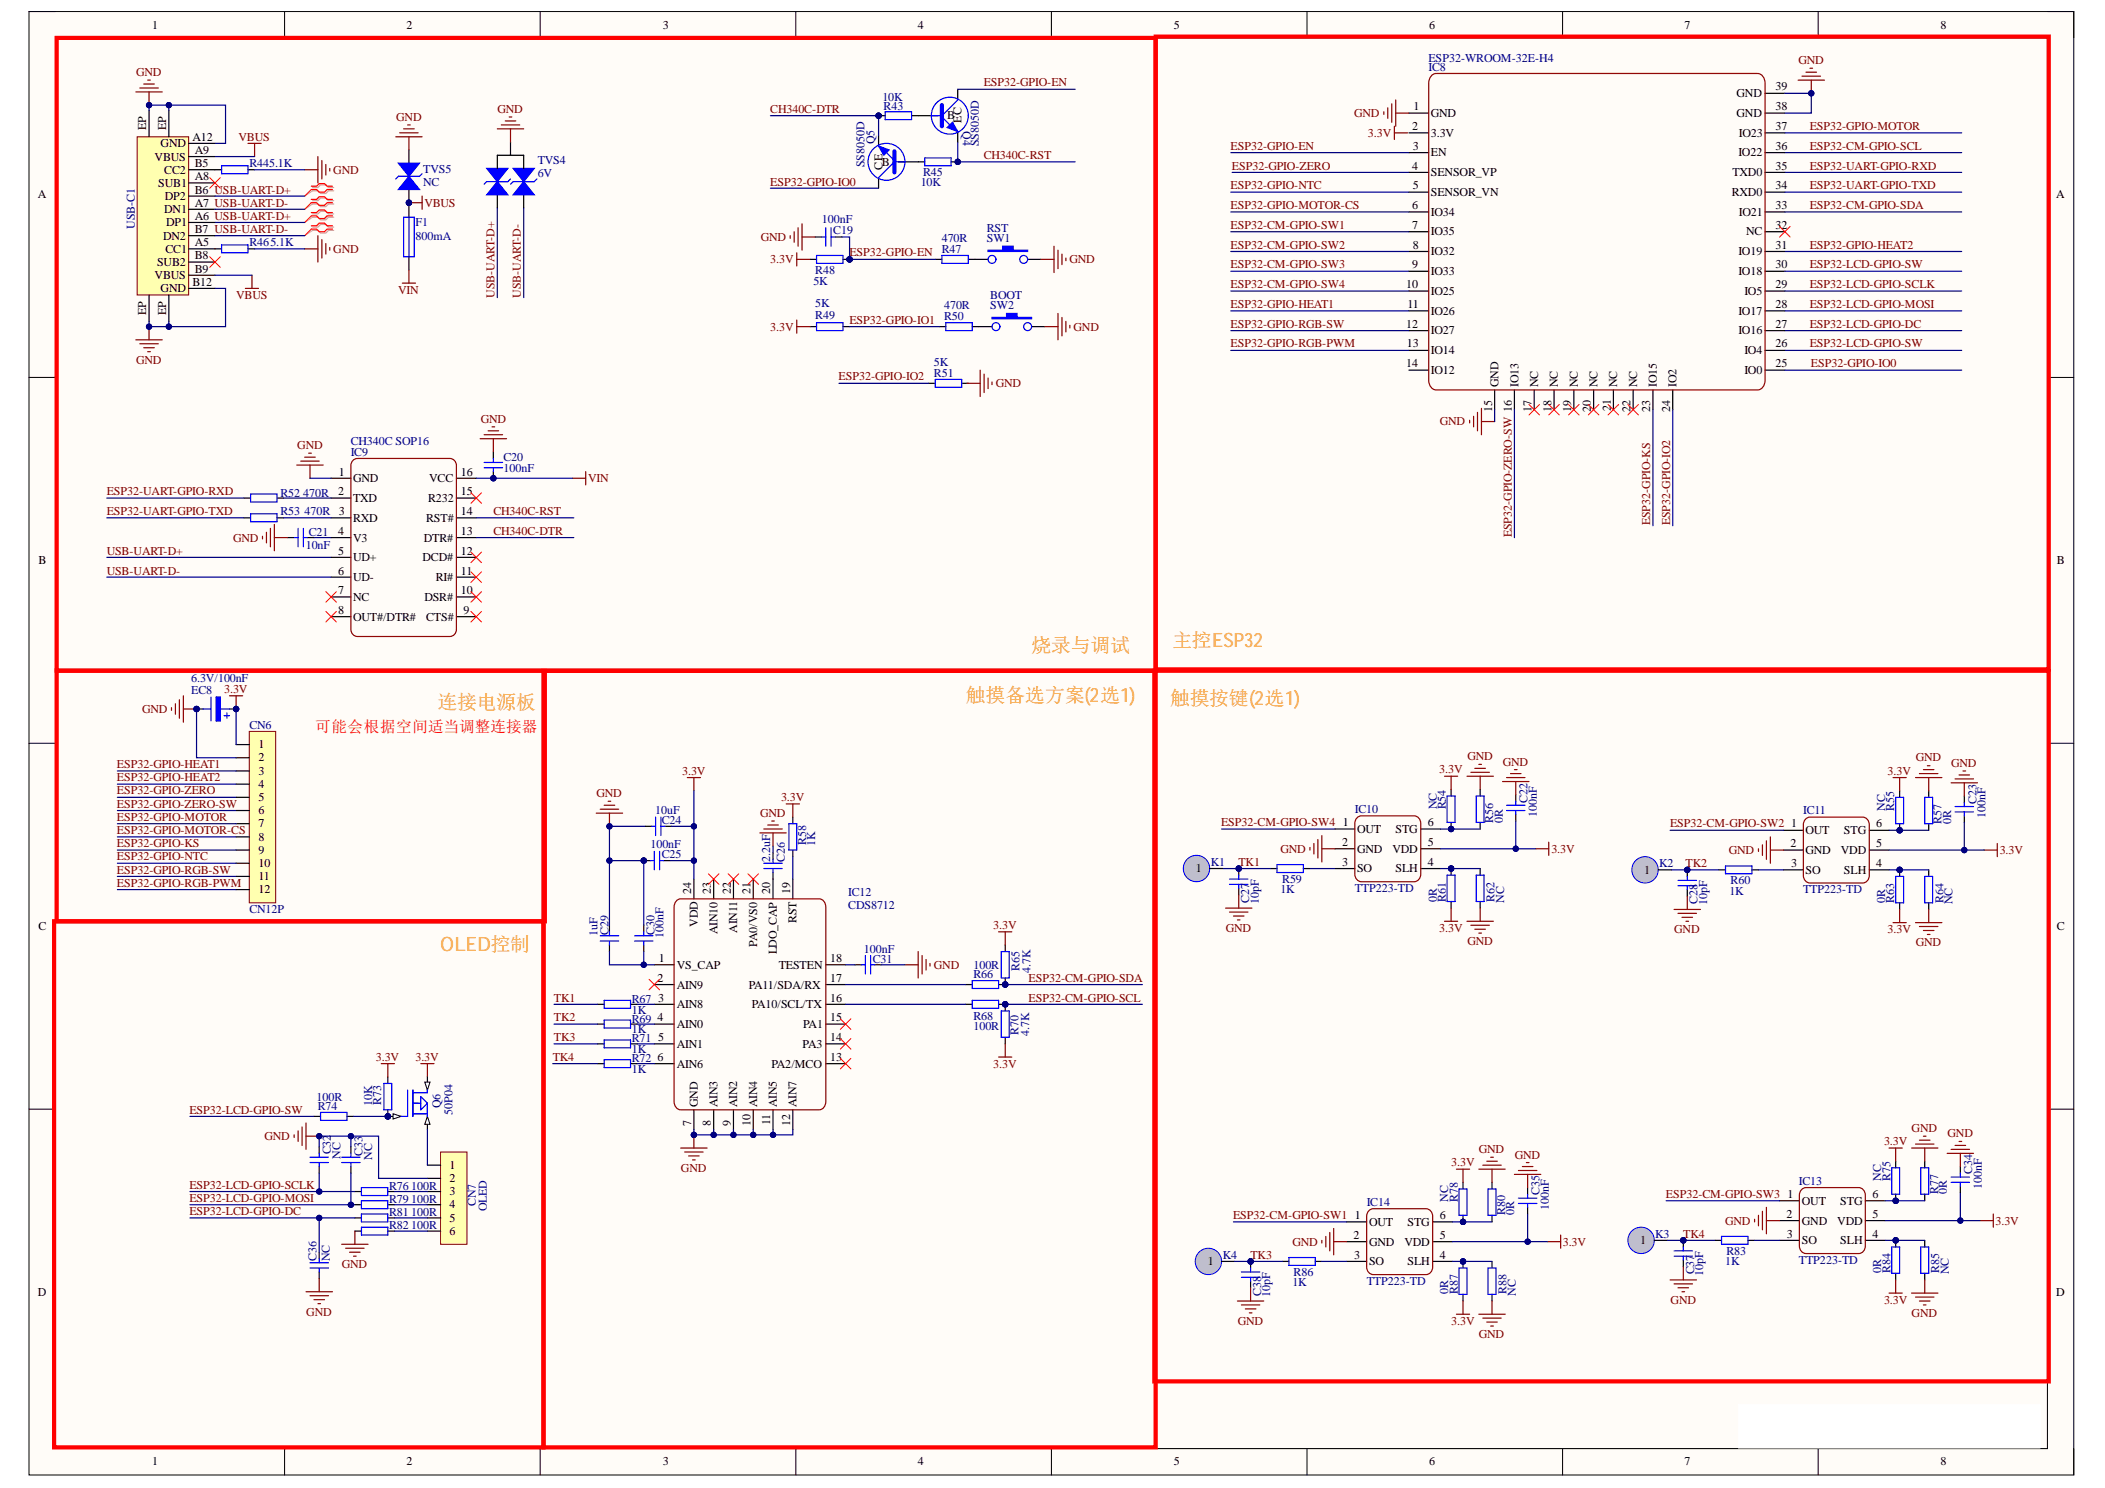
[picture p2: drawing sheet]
<svg xmlns="http://www.w3.org/2000/svg" width="297mm" height="210mm" viewBox="0 0 297 210" stroke-linecap="round" stroke-linejoin="round" font-family="sans-serif">
<defs><g id="words">
<g font-size="2.8" fill="#f90">
<text x="145.6" y="92">烧录与调试</text>
<text x="165.5" y="91.3">主控ESP32</text>
<text x="61.7" y="100">连接电源板</text>
<text x="136.3" y="99">触摸备选方案(2选1)</text>
<text x="165.1" y="99.5">触摸按键(2选1)</text>
<text x="62.2" y="134.2">OLED控制</text>
</g>
<text font-size="2.2" fill="#f00" x="44.5" y="103.2">可能会根据空间适当调整连接器</text>
<g font-size="1.7">
<text x="21.5" y="4.1">1</text>
<text x="57.4" y="4.1">2</text>
<text x="93.6" y="4.1">3</text>
<text x="129.5" y="4.1">4</text>
<text x="165.6" y="4.1">5</text>
<text x="201.7" y="4.1">6</text>
<text x="237.7" y="4.1">7</text>
<text x="273.8" y="4.1">8</text>
<text x="133.6" y="16.8">B</text>
<text x="135.7" y="17.4" transform="rotate(-90 135.7 17.4)">EC</text>
<text x="199.5" y="15.6">1</text>
<text x="201.9" y="16.5">GND</text>
<text x="245.1" y="16.5">GND</text>
<text x="245.1" y="13.7">GND</text>
<text x="250.6" y="15.6">38</text>
<text x="250.6" y="12.8">39</text>
<text x="20.6" y="18.3" transform="rotate(-90 20.6 18.3)">EP</text>
<text x="21.8" y="22.7">VBUS</text>
<text x="22.7" y="20.8">GND</text>
<text x="23.4" y="18.3" transform="rotate(-90 23.4 18.3)">EP</text>
<text x="27.2" y="19.9">A12</text>
<text x="27.5" y="21.7">A9</text>
<text x="27.5" y="23.6">B5</text>
<text x="124.4" y="23.4">B</text>
<text x="124.5" y="23.9" transform="rotate(-90 124.5 23.9)">CE</text>
<text x="199.3" y="18.3">2</text>
<text x="199.3" y="23.9">4</text>
<text x="199.4" y="21.1">3</text>
<text x="201.9" y="19.3">3.3V</text>
<text x="201.9" y="22.1">EN</text>
<text x="245.3" y="22.1">IO22</text>
<text x="245.4" y="19.3">IO23</text>
<text x="250.6" y="23.9">35</text>
<text x="250.6" y="21.1">36</text>
<text x="250.6" y="18.3">37</text>
<text x="5.3" y="28">A</text>
<text x="22.3" y="26.4">SUB1</text>
<text x="23.2" y="24.5">CC2</text>
<text x="23.3" y="28.2">DP2</text>
<text x="27.5" y="25.4">A8</text>
<text x="27.5" y="27.3">B6 USB-UART-D+</text>
<text x="27.5" y="29.2">A7 USB-UART-D-</text>
<text x="199.3" y="29.5">6</text>
<text x="199.4" y="26.7">5</text>
<text x="201.9" y="24.8">SENSOR_VP</text>
<text x="201.9" y="27.6">SENSOR_VN</text>
<text x="244.4" y="27.6">RXD0</text>
<text x="244.5" y="24.8">TXD0</text>
<text x="250.6" y="29.5">33</text>
<text x="250.6" y="26.7">34</text>
<text x="290.1" y="28">A</text>
<text x="23" y="33.8">DN2</text>
<text x="23.2" y="30.1">DN1</text>
<text x="23.3" y="35.7">CC1</text>
<text x="23.4" y="31.9">DP1</text>
<text x="27.5" y="31">A6 USB-UART-D+</text>
<text x="27.5" y="32.9">B7 USB-UART-D-</text>
<text x="27.5" y="34.7">A5</text>
<text x="199.3" y="32.3">7</text>
<text x="199.4" y="35.1">8</text>
<text x="201.9" y="30.4">IO34</text>
<text x="201.9" y="33.2">IO35</text>
<text x="245.4" y="30.4">IO21</text>
<text x="246.4" y="33.2">NC</text>
<text x="250.6" y="35.1">31</text>
<text x="250.6" y="32.3">32</text>
<text x="21.8" y="39.4">VBUS</text>
<text x="22.2" y="37.5">SUB2</text>
<text x="22.7" y="41.2">GND</text>
<text x="27.2" y="40.3">B12</text>
<text x="27.5" y="36.6">B8</text>
<text x="27.5" y="38.5">B9</text>
<text x="198.4" y="40.7">10</text>
<text x="199.3" y="37.9">9</text>
<text x="201.9" y="36">IO32</text>
<text x="201.9" y="38.8">IO33</text>
<text x="201.9" y="41.6">IO25</text>
<text x="245.3" y="38.8">IO18</text>
<text x="245.3" y="36">IO19</text>
<text x="246.2" y="41.6">IO5</text>
<text x="250.6" y="40.7">29</text>
<text x="250.6" y="37.9">30</text>
<text x="20.6" y="44.5" transform="rotate(-90 20.6 44.5)">EP</text>
<text x="23.4" y="44.5" transform="rotate(-90 23.4 44.5)">EP</text>
<text x="198.4" y="46.2">12</text>
<text x="198.6" y="43.4">11</text>
<text x="201.9" y="44.4">IO26</text>
<text x="201.9" y="47.2">IO27</text>
<text x="245.3" y="47.2">IO16</text>
<text x="245.3" y="44.4">IO17</text>
<text x="250.6" y="46.2">27</text>
<text x="250.6" y="43.4">28</text>
<text x="198.4" y="51.8">14</text>
<text x="198.5" y="49">13</text>
<text x="201.9" y="49.9">IO14</text>
<text x="201.9" y="52.7">IO12</text>
<text x="246.2" y="52.7">IO0</text>
<text x="246.2" y="49.9">IO4</text>
<text x="250.6" y="51.8">25</text>
<text x="250.6" y="49">26</text>
<text x="210.5" y="58.1" transform="rotate(-90 210.5 58.1)">15</text>
<text x="211.5" y="54.6" transform="rotate(-90 211.5 54.6)">GND</text>
<text x="214.3" y="54.6" transform="rotate(-90 214.3 54.6)">IO13</text>
<text x="216.1" y="58.1" transform="rotate(-90 216.1 58.1)">17</text>
<text x="217.1" y="54.6" transform="rotate(-90 217.1 54.6)">NC</text>
<text x="218.9" y="58.1" transform="rotate(-90 218.9 58.1)">18</text>
<text x="219.8" y="54.6" transform="rotate(-90 219.8 54.6)">NC</text>
<text x="221.7" y="58.1" transform="rotate(-90 221.7 58.1)">19</text>
<text x="222.6" y="54.6" transform="rotate(-90 222.6 54.6)">NC</text>
<text x="224.5" y="58.1" transform="rotate(-90 224.5 58.1)">20</text>
<text x="225.4" y="54.6" transform="rotate(-90 225.4 54.6)">NC</text>
<text x="227.3" y="58" transform="rotate(-90 227.3 58)">21</text>
<text x="228.2" y="54.6" transform="rotate(-90 228.2 54.6)">NC</text>
<text x="230.1" y="58.1" transform="rotate(-90 230.1 58.1)">22</text>
<text x="231" y="54.6" transform="rotate(-90 231 54.6)">NC</text>
<text x="232.9" y="58.1" transform="rotate(-90 232.9 58.1)">23</text>
<text x="233.8" y="54.6" transform="rotate(-90 233.8 54.6)">IO15</text>
<text x="235.7" y="58.1" transform="rotate(-90 235.7 58.1)">24</text>
<text x="236.6" y="54.6" transform="rotate(-90 236.6 54.6)">IO2</text>
<text x="47.7" y="69.9">2</text>
<text x="47.8" y="67.1">1</text>
<text x="49.8" y="68">GND</text>
<text x="49.8" y="70.8">TXD</text>
<text x="60.4" y="70.8">R232</text>
<text x="60.6" y="68">VCC</text>
<text x="65" y="69.9">15</text>
<text x="65" y="67.1">16</text>
<text x="47.7" y="75.5">4</text>
<text x="49.8" y="73.6">RXD</text>
<text x="49.8" y="76.4">V3</text>
<text x="59.8" y="76.4">DTR#</text>
<text x="60.1" y="73.6">RST#</text>
<text x="65" y="75.5">13</text>
<text x="65" y="72.7">14</text>
<text x="5.4" y="79.6">B</text>
<text x="47.7" y="78.3">5</text>
<text x="47.7" y="81">6</text>
<text x="47.7" y="83.8">7</text>
<text x="49.8" y="79.2">UD+</text>
<text x="49.8" y="82">UD-</text>
<text x="59.6" y="79.2">DCD#</text>
<text x="61.5" y="82">RI#</text>
<text x="65" y="83.8">10</text>
<text x="65" y="81">11</text>
<text x="65" y="78.3">12</text>
<text x="290.2" y="79.6">B</text>
<text x="47.7" y="86.6">8</text>
<text x="49.8" y="84.8">NC</text>
<text x="49.8" y="87.6">OUT#/DTR#</text>
<text x="59.9" y="84.8">DSR#</text>
<text x="60.1" y="87.6">CTS#</text>
<text x="65.4" y="86.6">9</text>
<text x="36.5" y="105.6">1</text>
<text x="36.5" y="107.4">2</text>
<text x="36.5" y="109.3">3</text>
<text x="36.5" y="111.1">4</text>
<text x="36.5" y="113">5</text>
<text x="36.5" y="114.9">6</text>
<text x="36.5" y="116.7">7</text>
<text x="36.5" y="118.6">8</text>
<text x="189.4" y="119.3">2</text>
<text x="189.5" y="116.5">1</text>
<text x="191.5" y="117.5">OUT</text>
<text x="196.9" y="117.5">STG</text>
<text x="201.5" y="119.3">5</text>
<text x="201.5" y="116.5">6</text>
<text x="252.7" y="119.5">2</text>
<text x="252.7" y="116.7">1</text>
<text x="254.8" y="117.6">OUT</text>
<text x="260.2" y="117.6">STG</text>
<text x="264.8" y="119.5">5</text>
<text x="264.8" y="116.7">6</text>
<text x="36.5" y="120.4">9</text>
<text x="36.5" y="122.3">10</text>
<text x="36.5" y="124.1">11</text>
<text x="168.8" y="123.1">1</text>
<text x="189.4" y="122.1">3</text>
<text x="191.5" y="120.3">GND</text>
<text x="191.5" y="123.1">SO</text>
<text x="196.5" y="120.3">VDD</text>
<text x="196.9" y="123.1">SLH</text>
<text x="201.5" y="122.1">4</text>
<text x="232" y="123.2">1</text>
<text x="252.7" y="122.3">3</text>
<text x="254.8" y="120.4">GND</text>
<text x="254.8" y="123.2">SO</text>
<text x="259.8" y="120.4">VDD</text>
<text x="260.2" y="123.2">SLH</text>
<text x="264.8" y="122.3">4</text>
<text x="5.4" y="131.2">C</text>
<text x="36.5" y="126">12</text>
<text x="97.5" y="126.2" transform="rotate(-90 97.5 126.2)">24</text>
<text x="98.5" y="130.7" transform="rotate(-90 98.5 130.7)">VDD</text>
<text x="100.3" y="126.2" transform="rotate(-90 100.3 126.2)">23</text>
<text x="101.3" y="131.8" transform="rotate(-90 101.3 131.8)">AIN10</text>
<text x="103.1" y="126.2" transform="rotate(-90 103.1 126.2)">22</text>
<text x="104" y="131.6" transform="rotate(-90 104 131.6)">AIN11</text>
<text x="105.9" y="126.2" transform="rotate(-90 105.9 126.2)">21</text>
<text x="108.7" y="126.2" transform="rotate(-90 108.7 126.2)">20</text>
<text x="111.5" y="126.2" transform="rotate(-90 111.5 126.2)">19</text>
<text x="112.4" y="130.2" transform="rotate(-90 112.4 130.2)">RST</text>
<text x="290.2" y="131.2">C</text>
<text x="93" y="135.7">1</text>
<text x="95.5" y="136.7">VS_CAP</text>
<text x="106.8" y="133.5" transform="rotate(-90 106.8 133.5)">PA0/VS0</text>
<text x="109.6" y="134.6" transform="rotate(-90 109.6 134.6)">LDO_CAP</text>
<text x="109.9" y="136.7">TESTEN</text>
<text x="117.2" y="135.7">18</text>
<text x="92.8" y="138.5">2</text>
<text x="92.9" y="141.3">3</text>
<text x="95.5" y="139.4">AIN9</text>
<text x="95.5" y="142.2">AIN8</text>
<text x="105.7" y="139.4">PA11/SDA/RX</text>
<text x="106.1" y="142.2">PA10/SCL/TX</text>
<text x="117.2" y="141.3">16</text>
<text x="117.2" y="138.5">17</text>
<text x="92.8" y="144.1">4</text>
<text x="92.8" y="149.7">6</text>
<text x="92.9" y="146.9">5</text>
<text x="95.5" y="145">AIN0</text>
<text x="95.5" y="147.8">AIN1</text>
<text x="113.3" y="147.8">PA3</text>
<text x="113.3" y="145">PA1</text>
<text x="117.2" y="149.7">13</text>
<text x="117.2" y="146.9">14</text>
<text x="117.2" y="144.1">15</text>
<text x="95.5" y="150.6">AIN6</text>
<text x="108.9" y="150.6">PA2/MCO</text>
<text x="97.5" y="158.8" transform="rotate(-90 97.5 158.8)">7</text>
<text x="98.5" y="156.2" transform="rotate(-90 98.5 156.2)">GND</text>
<text x="100.3" y="158.8" transform="rotate(-90 100.3 158.8)">8</text>
<text x="101.3" y="156.2" transform="rotate(-90 101.3 156.2)">AIN3</text>
<text x="103.1" y="158.8" transform="rotate(-90 103.1 158.8)">9</text>
<text x="104" y="156.2" transform="rotate(-90 104 156.2)">AIN2</text>
<text x="105.9" y="158.8" transform="rotate(-90 105.9 158.8)">10</text>
<text x="106.8" y="156.2" transform="rotate(-90 106.8 156.2)">AIN4</text>
<text x="108.7" y="158.7" transform="rotate(-90 108.7 158.7)">11</text>
<text x="109.6" y="156.2" transform="rotate(-90 109.6 156.2)">AIN5</text>
<text x="111.5" y="158.8" transform="rotate(-90 111.5 158.8)">12</text>
<text x="112.4" y="156.2" transform="rotate(-90 112.4 156.2)">AIN7</text>
<text x="63.4" y="164.9">1</text>
<text x="63.4" y="166.7">2</text>
<text x="63.4" y="168.6">3</text>
<text x="63.4" y="170.5">4</text>
<text x="63.4" y="172.3">5</text>
<text x="191.2" y="172">1</text>
<text x="193.2" y="172.9">OUT</text>
<text x="198.6" y="172.9">STG</text>
<text x="203.2" y="172">6</text>
<text x="252.1" y="171.8">2</text>
<text x="252.2" y="169">1</text>
<text x="254.3" y="170">OUT</text>
<text x="254.3" y="172.7">GND</text>
<text x="259.3" y="172.7">VDD</text>
<text x="259.7" y="170">STG</text>
<text x="264.3" y="171.8">5</text>
<text x="264.3" y="169">6</text>
<text x="63.4" y="174.2">6</text>
<text x="170.4" y="178.5">1</text>
<text x="191" y="174.8">2</text>
<text x="191.1" y="177.6">3</text>
<text x="193.2" y="175.7">GND</text>
<text x="193.2" y="178.5">SO</text>
<text x="198.2" y="175.7">VDD</text>
<text x="198.6" y="178.5">SLH</text>
<text x="203.2" y="177.6">4</text>
<text x="203.2" y="174.8">5</text>
<text x="231.4" y="175.5">1</text>
<text x="252.2" y="174.6">3</text>
<text x="254.3" y="175.5">SO</text>
<text x="259.7" y="175.5">SLH</text>
<text x="264.3" y="174.6">4</text>
<text x="5.3" y="182.8">D</text>
<text x="290.1" y="182.8">D</text>
<text x="21.5" y="206.7">1</text>
<text x="57.4" y="206.7">2</text>
<text x="93.6" y="206.7">3</text>
<text x="129.5" y="206.7">4</text>
<text x="165.6" y="206.7">5</text>
<text x="201.7" y="206.7">6</text>
<text x="237.7" y="206.7">7</text>
<text x="273.8" y="206.7">8</text>
</g>
<g font-size="1.7" fill="#800000">
<text x="19.2" y="10.7">GND</text>
<text x="253.8" y="9">GND</text>
<text x="55.9" y="17.1">GND</text>
<text x="70.2" y="15.9">GND</text>
<text x="108.7" y="15.9">CH340C-DTR</text>
<text x="138.8" y="12.2">ESP32-GPIO-EN</text>
<text x="191.1" y="16.5">GND</text>
<text x="33.7" y="19.9">VBUS</text>
<text x="138.8" y="22.5">CH340C-RST</text>
<text x="173.7" y="21.1">ESP32-GPIO-EN</text>
<text x="173.8" y="23.9">ESP32-GPIO-ZERO</text>
<text x="193" y="19.3">3.3V</text>
<text x="255.4" y="23.9">ESP32-UART-GPIO-RXD</text>
<text x="255.4" y="18.3">ESP32-GPIO-MOTOR</text>
<text x="255.4" y="21.1">ESP32-CM-GPIO-SCL</text>
<text x="47" y="24.5">GND</text>
<text x="59.9" y="29.2">VBUS</text>
<text x="108.7" y="26.2">ESP32-GPIO-IO0</text>
<text x="173.7" y="29.5">ESP32-GPIO-MOTOR-CS</text>
<text x="173.7" y="26.7">ESP32-GPIO-NTC</text>
<text x="255.4" y="26.7">ESP32-UART-GPIO-TXD</text>
<text x="255.4" y="29.5">ESP32-CM-GPIO-SDA</text>
<text x="47" y="35.7">GND</text>
<text x="107.3" y="34">GND</text>
<text x="173.7" y="32.3">ESP32-CM-GPIO-SW1</text>
<text x="173.7" y="35.1">ESP32-CM-GPIO-SW2</text>
<text x="255.4" y="35.1">ESP32-GPIO-HEAT2</text>
<text x="56.2" y="41.4">VIN</text>
<text x="108.7" y="37.1">3.3V</text>
<text x="119.9" y="36.2">ESP32-GPIO-EN</text>
<text x="150.9" y="37.1">GND</text>
<text x="173.7" y="37.9">ESP32-CM-GPIO-SW3</text>
<text x="173.7" y="40.7">ESP32-CM-GPIO-SW4</text>
<text x="255.4" y="40.7">ESP32-LCD-GPIO-SCLK</text>
<text x="255.4" y="37.9">ESP32-LCD-GPIO-SW</text>
<text x="33.3" y="42.2">VBUS</text>
<text x="69.8" y="42" transform="rotate(-90 69.8 42)">USB-UART-D+</text>
<text x="73.5" y="42" transform="rotate(-90 73.5 42)">USB-UART-D-</text>
<text x="108.7" y="46.7">3.3V</text>
<text x="119.9" y="45.7">ESP32-GPIO-IO1</text>
<text x="151.5" y="46.7">GND</text>
<text x="173.7" y="43.4">ESP32-GPIO-HEAT1</text>
<text x="173.7" y="46.2">ESP32-GPIO-RGB-SW</text>
<text x="255.4" y="43.4">ESP32-LCD-GPIO-MOSI</text>
<text x="255.4" y="46.2">ESP32-LCD-GPIO-DC</text>
<text x="19.2" y="51.3">GND</text>
<text x="118.3" y="53.7">ESP32-GPIO-IO2</text>
<text x="173.7" y="49">ESP32-GPIO-RGB-PWM</text>
<text x="255.4" y="49">ESP32-LCD-GPIO-SW</text>
<text x="255.5" y="51.8">ESP32-GPIO-IO0</text>
<text x="67.8" y="59.7">GND</text>
<text x="140.5" y="54.6">GND</text>
<text x="42" y="63.4">GND</text>
<text x="203.2" y="60">GND</text>
<text x="15.1" y="69.9">ESP32-UART-GPIO-RXD</text>
<text x="83" y="68">VIN</text>
<text x="15.1" y="72.7">ESP32-UART-GPIO-TXD</text>
<text x="32.9" y="76.4">GND</text>
<text x="69.6" y="72.7">CH340C-RST</text>
<text x="69.6" y="75.5">CH340C-DTR</text>
<text x="213.3" y="75.8" transform="rotate(-90 213.3 75.8)">ESP32-GPIO-ZERO-SW 16</text>
<text x="232.9" y="74.1" transform="rotate(-90 232.9 74.1)">ESP32-GPIO-KS</text>
<text x="235.7" y="74.1" transform="rotate(-90 235.7 74.1)">ESP32-GPIO-IO2</text>
<text x="15.1" y="78.3">USB-UART-D+</text>
<text x="15.1" y="81">USB-UART-D-</text>
<text x="20" y="100.6">GND</text>
<text x="31.6" y="97.8">3.3V</text>
<text x="207.1" y="107.2">GND</text>
<text x="270.3" y="107.4">GND</text>
<text x="16.5" y="108.3">ESP32-GPIO-HEAT1</text>
<text x="16.5" y="110.2">ESP32-GPIO-HEAT2</text>
<text x="16.5" y="112.1">ESP32-GPIO-ZERO</text>
<text x="16.5" y="113.9">ESP32-GPIO-ZERO-SW</text>
<text x="84.2" y="112.5">GND</text>
<text x="96.3" y="109.3">3.3V</text>
<text x="110.2" y="113">3.3V</text>
<text x="203.1" y="109.1">3.3V</text>
<text x="212.1" y="108">GND</text>
<text x="266.4" y="109.3">3.3V</text>
<text x="275.3" y="108.2">GND</text>
<text x="16.5" y="115.8">ESP32-GPIO-MOTOR</text>
<text x="16.5" y="117.6">ESP32-GPIO-MOTOR-CS</text>
<text x="16.5" y="119.5">ESP32-GPIO-KS</text>
<text x="107.3" y="115.3">GND</text>
<text x="172.3" y="116.5">ESP32-CM-GPIO-SW4</text>
<text x="235.7" y="116.7">ESP32-CM-GPIO-SW2</text>
<text x="16.5" y="121.4">ESP32-GPIO-NTC</text>
<text x="16.5" y="123.2">ESP32-GPIO-RGB-SW</text>
<text x="16.5" y="125.1">ESP32-GPIO-RGB-PWM</text>
<text x="174.8" y="122.1">TK1</text>
<text x="180.7" y="120.3">GND</text>
<text x="218.9" y="120.3">3.3V</text>
<text x="237.9" y="122.3">TK2</text>
<text x="244" y="120.4">GND</text>
<text x="282.2" y="120.4">3.3V</text>
<text x="140.2" y="131.1">3.3V</text>
<text x="173" y="131.4">GND</text>
<text x="203.1" y="131.4">3.3V</text>
<text x="236.3" y="131.6">GND</text>
<text x="266.4" y="131.6">3.3V</text>
<text x="131.8" y="136.7">GND</text>
<text x="207.1" y="133.3">GND</text>
<text x="270.3" y="133.4">GND</text>
<text x="78.2" y="141.3">TK1</text>
<text x="145.2" y="141.3">ESP32-CM-GPIO-SCL</text>
<text x="145.2" y="138.5">ESP32-CM-GPIO-SDA</text>
<text x="53" y="149.7">3.3V</text>
<text x="58.6" y="149.7">3.3V</text>
<text x="78" y="149.7">TK4</text>
<text x="78.2" y="144.1">TK2</text>
<text x="78.2" y="146.9">TK3</text>
<text x="140.2" y="150.6">3.3V</text>
<text x="26.7" y="157.1">ESP32-LCD-GPIO-SW</text>
<text x="37.3" y="160.8">GND</text>
<text x="265.9" y="161.6">3.3V</text>
<text x="269.8" y="159.7">GND</text>
<text x="274.8" y="160.4">GND</text>
<text x="26.7" y="167.7">ESP32-LCD-GPIO-SCLK</text>
<text x="96.1" y="165.3">GND</text>
<text x="204.8" y="164.5">3.3V</text>
<text x="208.7" y="162.7">GND</text>
<text x="213.8" y="163.4">GND</text>
<text x="26.7" y="169.5">ESP32-LCD-GPIO-MOSI</text>
<text x="26.7" y="171.4">ESP32-LCD-GPIO-DC</text>
<text x="174" y="172">ESP32-CM-GPIO-SW1</text>
<text x="235.1" y="169">ESP32-CM-GPIO-SW3</text>
<text x="243.4" y="172.7">GND</text>
<text x="281.6" y="172.7">3.3V</text>
<text x="48.2" y="178.8">GND</text>
<text x="176.5" y="177.6">TK3</text>
<text x="182.4" y="175.7">GND</text>
<text x="220.5" y="175.7">3.3V</text>
<text x="237.5" y="174.6">TK4</text>
<text x="43.2" y="185.6">GND</text>
<text x="235.7" y="183.9">GND</text>
<text x="265.9" y="183.9">3.3V</text>
<text x="269.8" y="185.8">GND</text>
<text x="174.7" y="186.9">GND</text>
<text x="204.8" y="186.9">3.3V</text>
<text x="208.7" y="188.7">GND</text>
</g>
<g font-size="1.7" fill="#000080">
<text x="201.6" y="10">IC8</text>
<text x="201.6" y="8.7">ESP32-WROOM-32E-H4</text>
<text x="124.5" y="14.3">10K</text>
<text x="124.7" y="15.6">R43</text>
<text x="35.2" y="23.6">R445.1K</text>
<text x="75.9" y="23.2">TVS4</text>
<text x="122" y="23.6" transform="rotate(-90 122 23.6)">SS8050D</text>
<text x="123.4" y="20.4" transform="rotate(-90 123.4 20.4)">Q5</text>
<text x="135.8" y="18.5" transform="rotate(90 135.8 18.5)">Q4</text>
<text x="138.1" y="20.6" transform="rotate(-90 138.1 20.6)">SS8050D</text>
<text x="59.7" y="24.3">TVS5</text>
<text x="59.7" y="26.2">NC</text>
<text x="75.9" y="25">6V</text>
<text x="129.9" y="26.2">10K</text>
<text x="130.3" y="24.8">R45</text>
<text x="19" y="32.3" transform="rotate(-90 19 32.3)">USB-C1</text>
<text x="35.2" y="34.7">R465.1K</text>
<text x="58.6" y="31.9">F1</text>
<text x="58.6" y="33.8">800mA</text>
<text x="116" y="31.5">100nF</text>
<text x="117.6" y="33">C19</text>
<text x="132.9" y="35.7">R47</text>
<text x="132.9" y="34.1">470R</text>
<text x="139.2" y="34.1">SW1</text>
<text x="139.2" y="32.7">RST</text>
<text x="114.8" y="40.1">5K</text>
<text x="115" y="38.6">R48</text>
<text x="115" y="45">R49</text>
<text x="115" y="43.3">5K</text>
<text x="133.2" y="45.1">R50</text>
<text x="133.2" y="43.6">470R</text>
<text x="139.7" y="43.6">SW2</text>
<text x="139.7" y="42.2">BOOT</text>
<text x="131.8" y="53.2">R51</text>
<text x="131.8" y="51.6">5K</text>
<text x="49.5" y="64.3">IC9</text>
<text x="49.5" y="62.8">CH340C SOP16</text>
<text x="71.1" y="65">C20</text>
<text x="39.6" y="70.1">R52</text>
<text x="42.8" y="70.1">470R</text>
<text x="71.1" y="66.5">100nF</text>
<text x="39.6" y="72.7">R53</text>
<text x="43" y="72.7">470R 3</text>
<text x="43.1" y="77.5">10nF</text>
<text x="43.6" y="75.6">C21</text>
<text x="27" y="98">EC8</text>
<text x="27" y="96.3">6.3V/100nF</text>
<text x="35.2" y="102.8">CN6</text>
<text x="215.5" y="113.2" transform="rotate(-90 215.5 113.2)">C22</text>
<text x="278.9" y="113.4" transform="rotate(-90 278.9 113.4)">C23</text>
<text x="91.8" y="119.7">100nF</text>
<text x="92.5" y="114.9">10uF</text>
<text x="93.4" y="116.2">C24</text>
<text x="113.8" y="119.2" transform="rotate(-90 113.8 119.2)">R58</text>
<text x="115" y="119.3" transform="rotate(-90 115 119.3)">1K</text>
<text x="191.2" y="114.7">IC10</text>
<text x="202.8" y="114.2" transform="rotate(-90 202.8 114.2)">NC</text>
<text x="204" y="114.2" transform="rotate(-90 204 114.2)">R54</text>
<text x="210.7" y="116" transform="rotate(-90 210.7 116)">R56</text>
<text x="212.1" y="116" transform="rotate(-90 212.1 116)">0R</text>
<text x="216.9" y="115.3" transform="rotate(-90 216.9 115.3)">100nF</text>
<text x="254.4" y="114.9">IC11</text>
<text x="266" y="114.3" transform="rotate(-90 266 114.3)">NC</text>
<text x="267.3" y="114.3" transform="rotate(-90 267.3 114.3)">R55</text>
<text x="274" y="116.2" transform="rotate(-90 274 116.2)">R57</text>
<text x="275.3" y="116.2" transform="rotate(-90 275.3 116.2)">0R</text>
<text x="280.2" y="115.4" transform="rotate(-90 280.2 115.4)">100nF</text>
<text x="93.4" y="121">C25</text>
<text x="108.7" y="121.6" transform="rotate(-90 108.7 121.6)">2.2uF</text>
<text x="110.7" y="121.6" transform="rotate(-90 110.7 121.6)">C26</text>
<text x="170.9" y="122.1">K1</text>
<text x="180.9" y="124.6">R59</text>
<text x="191.2" y="125.8">TTP223-TD</text>
<text x="234.1" y="122.3">K2</text>
<text x="244.2" y="124.7">R60</text>
<text x="35.2" y="128.8">CN12P</text>
<text x="85.9" y="131.8" transform="rotate(-90 85.9 131.8)">C29</text>
<text x="92.4" y="131.8" transform="rotate(-90 92.4 131.8)">C30</text>
<text x="119.7" y="126.4">IC12</text>
<text x="119.7" y="128.3">CDS8712</text>
<text x="176.3" y="127.4" transform="rotate(-90 176.3 127.4)">C27</text>
<text x="177.6" y="127.5" transform="rotate(-90 177.6 127.5)">10pF</text>
<text x="180.7" y="126">1K</text>
<text x="202.8" y="127.2" transform="rotate(-90 202.8 127.2)">0R</text>
<text x="204" y="127.2" transform="rotate(-90 204 127.2)">R61</text>
<text x="210.9" y="127.2" transform="rotate(-90 210.9 127.2)">R62</text>
<text x="212.2" y="127.4" transform="rotate(-90 212.2 127.4)">NC</text>
<text x="239.6" y="127.5" transform="rotate(-90 239.6 127.5)">C28</text>
<text x="240.9" y="127.7" transform="rotate(-90 240.9 127.7)">10pF</text>
<text x="244" y="126.3">1K</text>
<text x="254.4" y="126">TTP223-TD</text>
<text x="266" y="127.4" transform="rotate(-90 266 127.4)">0R</text>
<text x="267.3" y="127.4" transform="rotate(-90 267.3 127.4)">R63</text>
<text x="274.2" y="127.4" transform="rotate(-90 274.2 127.4)">R64</text>
<text x="275.5" y="127.5" transform="rotate(-90 275.5 127.5)">NC</text>
<text x="84.3" y="132" transform="rotate(-90 84.3 132)">1uF</text>
<text x="93.6" y="132.3" transform="rotate(-90 93.6 132.3)">100nF</text>
<text x="121.9" y="134.4">100nF</text>
<text x="123.2" y="135.9">C31</text>
<text x="137.4" y="137.9">R66</text>
<text x="137.4" y="136.7">100R</text>
<text x="143.9" y="137" transform="rotate(-90 143.9 137)">R65</text>
<text x="145.4" y="137.2" transform="rotate(-90 145.4 137.2)">4.7K</text>
<text x="89.2" y="141.5">R67</text>
<text x="89.2" y="143">1K</text>
<text x="137.4" y="143.9">R68</text>
<text x="89.2" y="149.8">R72</text>
<text x="89.2" y="147.1">R71</text>
<text x="89.2" y="148.6">1K</text>
<text x="89.2" y="144.3">R69</text>
<text x="89.2" y="145.8">1K</text>
<text x="137.4" y="145.4">100R</text>
<text x="143.7" y="146" transform="rotate(-90 143.7 146)">R70</text>
<text x="145.2" y="146.1" transform="rotate(-90 145.2 146.1)">4.7K</text>
<text x="44.7" y="155.2">100R</text>
<text x="53.8" y="155.8" transform="rotate(-90 53.8 155.8)">R73</text>
<text x="89.2" y="151.4">1K</text>
<text x="44.8" y="156.5">R74</text>
<text x="52.5" y="156" transform="rotate(-90 52.5 156)">10K</text>
<text x="62.2" y="156.3" transform="rotate(-90 62.2 156.3)">Q6</text>
<text x="63.9" y="157.3" transform="rotate(-90 63.9 157.3)">50P04</text>
<text x="46.7" y="162.9" transform="rotate(-90 46.7 162.9)">C32</text>
<text x="48" y="163.4" transform="rotate(-90 48 163.4)">NC</text>
<text x="51.2" y="163" transform="rotate(-90 51.2 163)">C33</text>
<text x="52.5" y="163.6" transform="rotate(-90 52.5 163.6)">NC</text>
<text x="54.9" y="167.8">R76</text>
<text x="58" y="167.8">100R</text>
<text x="253.8" y="167.2">IC13</text>
<text x="265.4" y="166.6" transform="rotate(-90 265.4 166.6)">NC</text>
<text x="266.8" y="166.6" transform="rotate(-90 266.8 166.6)">R75</text>
<text x="278.3" y="165.6" transform="rotate(-90 278.3 165.6)">C34</text>
<text x="279.6" y="167.7" transform="rotate(-90 279.6 167.7)">100nF</text>
<text x="54.9" y="169.7">R79</text>
<text x="54.9" y="173.4">R82</text>
<text x="54.9" y="171.6">R81</text>
<text x="58" y="169.7">100R</text>
<text x="58" y="173.4">100R</text>
<text x="58" y="171.6">100R</text>
<text x="67.2" y="170.1" transform="rotate(-90 67.2 170.1)">CN7</text>
<text x="68.7" y="170.9" transform="rotate(-90 68.7 170.9)">OLED</text>
<text x="192.9" y="170.1">IC14</text>
<text x="204.4" y="169.5" transform="rotate(-90 204.4 169.5)">NC</text>
<text x="205.7" y="169.5" transform="rotate(-90 205.7 169.5)">R78</text>
<text x="212.4" y="171.4" transform="rotate(-90 212.4 171.4)">R80</text>
<text x="213.7" y="171.4" transform="rotate(-90 213.7 171.4)">0R</text>
<text x="217.2" y="168.6" transform="rotate(-90 217.2 168.6)">C35</text>
<text x="218.6" y="170.7" transform="rotate(-90 218.6 170.7)">100nF</text>
<text x="273.5" y="168.4" transform="rotate(-90 273.5 168.4)">R77</text>
<text x="274.7" y="168.4" transform="rotate(-90 274.7 168.4)">0R</text>
<text x="44.7" y="177.9" transform="rotate(-90 44.7 177.9)">C36</text>
<text x="46.5" y="177.9" transform="rotate(-90 46.5 177.9)">NC</text>
<text x="172.6" y="177.6">K4</text>
<text x="233.5" y="174.6">K3</text>
<text x="239" y="179.8" transform="rotate(-90 239 179.8)">C37</text>
<text x="243.4" y="178.5">1K</text>
<text x="243.6" y="177">R83</text>
<text x="253.8" y="178.3">TTP223-TD</text>
<text x="265.4" y="179.6" transform="rotate(-90 265.4 179.6)">0R</text>
<text x="266.8" y="179.6" transform="rotate(-90 266.8 179.6)">R84</text>
<text x="273.6" y="179.6" transform="rotate(-90 273.6 179.6)">R85</text>
<text x="275" y="179.8" transform="rotate(-90 275 179.8)">NC</text>
<text x="178" y="182.8" transform="rotate(-90 178 182.8)">C38</text>
<text x="179.2" y="183" transform="rotate(-90 179.2 183)">10pF</text>
<text x="182.4" y="181.4">1K</text>
<text x="182.5" y="180">R86</text>
<text x="192.9" y="181.3">TTP223-TD</text>
<text x="204.4" y="182.5" transform="rotate(-90 204.4 182.5)">0R</text>
<text x="205.7" y="182.5" transform="rotate(-90 205.7 182.5)">R87</text>
<text x="212.6" y="182.5" transform="rotate(-90 212.6 182.5)">R88</text>
<text x="213.9" y="182.8" transform="rotate(-90 213.9 182.8)">NC</text>
<text x="240.3" y="180" transform="rotate(-90 240.3 180)">10pF</text>
</g>
</g></defs>
<path d="M4.1 1.6h288.5v206.5h-288.5z" fill-rule="evenodd" fill="#fffcf8"/>
<path d="M4.1 1.6h288.5v206.5h-288.5z" fill="none" stroke="#000" stroke-width=".14"/>
<path d="M7.8 5.3h281.1v199.1h-281.1z" fill-rule="evenodd" fill="#fffcf8"/>
<g fill="none" stroke="#000" stroke-width=".14">
<path d="M4.1 1.6h3.7M7.8 5.3h281.1v199.1h-281.1zM40.2 1.6v3.7M76.2 1.6v3.7M112.3 1.6v3.7M148.4 1.6v3.7M184.4 1.6v3.7M220.5 1.6v3.7M256.6 1.6v3.7M288.9 1.6h3.7v3.7M4.1 53.2h3.7M288.9 53.2h3.7"/>
<path d="M4.1 104.8h3.7M288.9 104.8h3.7M4.1 156.5h3.7M288.9 156.5h3.7M40.2 204.4v3.7M76.2 204.4v3.7M112.3 204.4v3.7M148.4 204.4v3.7M184.4 204.4v3.7M220.5 204.4v3.7M256.6 204.4v3.7M292.6 204.4v3.7"/>
</g>
<g fill="none" stroke="#f90" stroke-width=".17">
<path d="M246.8 199.5h4.7l-5.2 3.6 1.7-2.5zM247 199.5v.2h1.7M247.2 199.9h1.3M249.1 199.5l-1.1 1M249.3 199.7l-.4-.2-1.1 1h.2M249.5 199.5l-1.5 1M249.6 199.5l-1.6 1.1M249.8 199.5l-1.8 1.3M250 199.5l-2.4 1.7M250.2 199.5l-2.6 1.9M250.4 199.5l-3.2 2.3M250.6 199.5l-3.4 2.4"/>
<path d="M250.8 199.5l-3.8 2.6M250.9 199.5l-4.1 2.8M251.1 199.5l-4.3 3M251.3 199.5l-4.6 3.2M247.4 200.1h.9M247.6 200.1l.5 .2h-.5"/>
</g>
<g fill="none" stroke="#073763" stroke-width=".17">
<path d="M252.1 199.5v-.2l.5 .4M252.1 199.5l.3 .2M252.1 199.5l.1 .4M252.1 199.9h.1M252.2 199.7v.2M252.8 199.9l.4-.8-.8 .4-.5-.4 .2 1-5.3 3.5h2.5l.5-.5 .6 .5h1.8l-1.4-1.7M252.8 199.9l.2 .6-.8-.2M252.8 199.9l-.6 .4M252.8 199.7l-.4 .4h-.2M253 199.3l-6 4.3M253 199.5l-5.8 4.1M248.7 203.6l2.1-1.5 1.3 1.5"/>
<path d="M248.9 203.6l1.9-1.3 1.1 1.3M249.5 203.2l-.4 .4M249.8 202.9l.6 .5M250 202.7l.8 .9M250 202.9l.6 .7M250.2 202.7l.7 .9M250.4 202.5l.9 1.1M250.4 202.7l.7 .9M250.6 202.3l1.1 1.3M250.6 202.5l.9 1.1M250.8 201.8l-2.5 1.8M250.8 201.9l-2.3 1.7"/>
<path d="M250.9 201.6l-2.8 2M251.1 201.4l-3.1 2.2M251.3 201.2l-3.5 2.4M251.7 200.8l-4.1 2.8M252.2 200.3l-1.4 1.6M252.2 200.3l-4.8 3.3M252.6 200.3h.2M252.8 200.1l-.4 .2"/>
</g>
<path d="M246.8 199.5h4.7l-5.2 3.6 1.7-2.5z" fill-rule="evenodd" fill="#f90"/>
<path d="M246.8 199.5h4.7l-5.2 3.6 1.7-2.5z" fill="none" stroke="#f90" stroke-width=".17"/>
<path d="M246.8 203.6l5.3-3.5-.2-1 .5 .4 .8-.4-.4 .8 .2 .6-.8-.2-1.4 1.6 1.4 1.7h-1.8l-.6-.5-.5 .5z" fill-rule="evenodd" fill="#073763"/>
<path d="M246.8 203.6l5.3-3.5-.2-1 .5 .4 .8-.4-.4 .8 .2 .6-.8-.2-1.4 1.6 1.4 1.7h-1.8l-.6-.5-.5 .5z" fill="none" stroke="#073763" stroke-width=".17"/>
<g fill="none" stroke="#000" stroke-width=".17">
<path d="M46.7 67.5h2.8M46.7 70.3h2.8M46.7 73h2.8M46.7 75.8h2.8M46.7 78.6h2.8M64.4 67.5h2.8M64.4 70.3h2.8M64.4 73h2.8M64.4 75.8h2.8M64.4 78.6h2.8M46.7 81.4h2.8M46.7 84.2h2.8"/>
<path d="M46.7 87h2.8M64.4 81.4h2.8M64.4 84.2h2.8M64.4 87h2.8"/>
</g>
<path d="M49.8 65l.3-.2 .3-.1h13.1a.96 .96 0 0 1 .9 1v23.1a.96 .96 0 0 1-.9 1h-13.1a.96 .96 0 0 1-.9-1v-23.1l.1-.4z" fill="none" stroke="#980000" stroke-width=".17"/>
<path d="M19.4 19.3h7.2v22.3h-7.2z" fill-rule="evenodd" fill="#ffffb0"/>
<path d="M19.4 19.3h7.2v22.3h-7.2z" fill="none" stroke="#800000" stroke-width=".14"/>
<g fill="none" stroke="#000" stroke-width=".17">
<path d="M21 15.6v3.7M23.8 15.6v3.7M26.6 31.4h3.7M26.6 33.2h3.7M26.6 35.1h3.7M26.6 37h3.7M26.6 38.8h3.7M26.6 20.2h3.7M26.6 22.1h3.7M26.6 23.9h3.7M26.6 25.8h3.7M26.6 27.7h3.7"/>
<path d="M26.6 29.5h3.7M21 41.6v3.7M23.8 41.6v3.7M26.6 40.7h3.7"/>
</g>
<path d="M19.2 13h3.7M19.7 12.4h2.6M20.3 11.9h1.5M20.8 11.3h.4M21 13v1.8" fill="none" stroke="#800000" stroke-width=".17"/>
<circle cx="21" cy="14.8" r=".37" fill="#000080"/>
<circle cx="21" cy="14.8" r=".37" fill="none" stroke="#000080" stroke-width=".14"/>
<path d="M19.2 47.9h3.7M19.7 48.5h2.6M20.3 49.1h1.5M20.8 49.6h.4M21 46.1v1.8" fill="none" stroke="#800000" stroke-width=".17"/>
<circle cx="21" cy="46.1" r=".37" fill="#000080"/>
<circle cx="21" cy="46.1" r=".37" fill="none" stroke="#000080" stroke-width=".14"/>
<path d="M30.3 35.1h1M30.3 23.9h1M35 35.1h.9M35 23.9h.9" fill="none" stroke="#000" stroke-width=".17"/>
<path d="M31.3 23.4h3.7v1.1h-3.7zM31.3 34.5h3.7v1.2h-3.7z" fill="none" stroke="#00f" stroke-width=".17"/>
<path d="M29.6 36.2l1.5 1.5M29.6 25.1l1.5 1.4M31.1 36.2l-1.5 1.5M31.1 25.1l-1.5 1.4M43.9 26.7l-.9 1M43.9 28.6l-.9 .9M43.9 30.5l-.9 .9M43.9 32.3l-.9 .9" fill="none" stroke="#f00" stroke-width=".14"/>
<g fill="none" stroke="#800000" stroke-width=".17">
<path d="M35 20.2h1.9M35.6 38.8v1.9M35.9 20.2v1.9M43 23.9h1.9M43 35.1h1.9M44.9 22.1v3.7M44.9 33.2v3.8M45.4 22.6v2.6M45.4 33.8v2.6M46 23.2v1.5M46 34.4v1.4M46.5 23.8v.3"/>
<path d="M46.5 34.9v.4M34.6 40.7h1.9"/>
</g>
<path d="M44.1 26.5h.8l.3-.4h.8l.3 .4h.8M44.1 26.9h.8l.3 .4h.8l.3-.4h.8M44.1 28.3h.8l.3-.4h.8l.3 .4h.8M44.1 28.8h.8l.3 .4h.8l.3-.4h.8M44.1 30.2h.8l.3-.4h.8l.3 .4h.8M44.1 30.6h.8l.3 .4h.8l.3-.4h.8M44.1 32h.8l.3-.3h.8l.3 .3h.8M44.1 32.5h.8l.3 .4h.8l.3-.4h.8" fill="none" stroke="#d0a19e" stroke-width=".17"/>
<path d="M44.1 26.9l-1.1 .8M44.1 28.8l-1.1 .7M44.1 30.6l-1.1 .8M44.1 32.5l-1.1 .7" fill="none" stroke="#d0a19e" stroke-width=".14"/>
<path d="M43.9 26.3h.8l.3-.4h.8l.4 .4h.7M43.9 26.7h.8l.3 .4h.8l.4-.4h.7M43.9 28.1h.8l.3-.3h.8l.4 .3h.7M43.9 28.6h.8l.3 .4h.8l.4-.4h.7M43.9 30h.8l.3-.4h.8l.4 .4h.7M43.9 30.5h.8l.3 .3h.8l.4-.3h.7M43.9 31.8h.8l.3-.3h.8l.4 .3h.7M43.9 32.3h.8l.3 .4h.8l.4-.4h.7" fill="none" stroke="#f00" stroke-width=".17"/>
<circle cx="57.7" cy="28.6" r=".37" fill="#000080"/>
<circle cx="57.7" cy="28.6" r=".37" fill="none" stroke="#000080" stroke-width=".14"/>
<path d="M57.7 26.7v1.9" fill="none" stroke="#000" stroke-width=".17"/>
<circle cx="57.7" cy="28.6" r=".37" fill="#000080"/>
<circle cx="57.7" cy="28.6" r=".37" fill="none" stroke="#000080" stroke-width=".14"/>
<path d="M57.7 24.7v2M59.6 24.5l-.4 .4h-3l-.4 .3" fill="none" stroke="#00f" stroke-width=".17"/>
<path d="M57.7 21.2v1.8" fill="none" stroke="#000" stroke-width=".17"/>
<path d="M57.7 24.9l1.5 1.8h-3z" fill="#00f"/>
<path d="M57.7 24.9l1.5 1.8h-3z" fill="none" stroke="#00f" stroke-width=".17"/>
<path d="M56.2 23h3l-1.5 1.9z" fill="#00f"/>
<path d="M56.2 23h3l-1.5 1.9zM57 30.6h1.5v5.6h-1.5z" fill="none" stroke="#00f" stroke-width=".17"/>
<path d="M57.7 28.8v1.8M57.7 36.2v1.9" fill="none" stroke="#000" stroke-width=".17"/>
<path d="M57.7 30.6v5.6" fill="none" stroke="#0000bf" stroke-width=".17"/>
<path d="M55.8 19.3h3.8M56.4 18.7h2.6M57 18.2h1.5M57.5 17.6h.4M57.7 19.3v1.9M57.7 28.6h1.9M59.6 27.7v1.8" fill="none" stroke="#800000" stroke-width=".17"/>
<circle cx="57.7" cy="28.6" r=".37" fill="#000080"/>
<circle cx="57.7" cy="28.6" r=".37" fill="none" stroke="#000080" stroke-width=".14"/>
<path d="M56.8 39.9h1.8M57.7 38.1v1.8" fill="none" stroke="#800000" stroke-width=".17"/>
<path d="M72 20v1.9M73.9 27.5v1.8" fill="none" stroke="#000" stroke-width=".17"/>
<path d="M73.9 23.8v2M75.8 25.2l-.4 .4h-3l-.4 .4" fill="none" stroke="#00f" stroke-width=".17"/>
<path d="M72.4 23.8h3l-1.5 1.8z" fill="#00f"/>
<path d="M72.4 23.8h3l-1.5 1.8z" fill="none" stroke="#00f" stroke-width=".17"/>
<path d="M73.9 25.6l1.5 1.9h-3z" fill="#00f"/>
<path d="M70.2 23.8v2M72 25.2l-.3 .4h-3l-.4 .4M73.9 25.6l1.5 1.9h-3z" fill="none" stroke="#00f" stroke-width=".17"/>
<path d="M70.2 27.5v1.8" fill="none" stroke="#000" stroke-width=".17"/>
<path d="M68.7 23.8h3l-1.5 1.8z" fill="#00f"/>
<path d="M68.7 23.8h3l-1.5 1.8z" fill="none" stroke="#00f" stroke-width=".17"/>
<path d="M70.2 25.6l1.5 1.9h-3z" fill="#00f"/>
<path d="M70.2 25.6l1.5 1.9h-3zM35.4 69.7h3.7v1.1h-3.7zM35.4 72.5h3.7v1.1h-3.7zM41.5 75.8h.6M42.1 74.5v2.6M42.8 75.8h.6M42.8 74.5v2.6" fill="none" stroke="#00f" stroke-width=".17"/>
<path d="M70.2 23.8v-1.9h3.7v1.9M34.4 70.3h1M34.4 73h1M39.1 70.3h.9M39.1 73h.9M40.6 75.8h.9M43.4 75.8h.9" fill="none" stroke="#000" stroke-width=".17"/>
<g fill="none" stroke="#800000" stroke-width=".17">
<path d="M70.2 18.2h3.7M70.7 17.6h2.6M71.3 17.1h1.5M71.9 16.5h.3M72 18.2v1.8M37 75.7v.3M37.6 75.1v1.5M38.2 74.5v2.6M38.7 74v3.7M38.7 75.8h1.9M41.9 65.6h3.7M42.4 65h2.6"/>
<path d="M43 64.5h1.5M43.6 63.9h.3M43.7 65.6v1.9M80.8 67.5h1.8M82.6 66.5v1.9"/>
</g>
<g fill="none" stroke="#f00" stroke-width=".14">
<path d="M66.5 69.5l1.4 1.5M66.5 77.9l1.4 1.5M67.9 69.5l-1.4 1.5M67.9 77.9l-1.4 1.5M46 83.5l1.5 1.4M46 86.3l1.5 1.4M47.5 83.5l-1.5 1.4M47.5 86.3l-1.5 1.4M66.5 80.7l1.4 1.5M66.5 83.5l1.4 1.4M66.5 86.3l1.4 1.4M67.9 80.7l-1.4 1.5"/>
<path d="M67.9 83.5l-1.4 1.4M67.9 86.3l-1.4 1.4"/>
</g>
<circle cx="69.6" cy="67.5" r=".37" fill="#000080"/>
<circle cx="69.6" cy="67.5" r=".37" fill="none" stroke="#000080" stroke-width=".14"/>
<path d="M69.6 66.5v1" fill="none" stroke="#000" stroke-width=".17"/>
<circle cx="69.6" cy="67.5" r=".37" fill="#000080"/>
<circle cx="69.6" cy="67.5" r=".37" fill="none" stroke="#000080" stroke-width=".14"/>
<path d="M124 19.1v1.3M124 25.2v1.3M126.8 22.8h2.8M69.6 63.7v1" fill="none" stroke="#000" stroke-width=".17"/>
<path d="M124.7 21.2l1.7 1.6M126 23l-2 2.1M126.2 22.8h1.5M68.3 65.2h2.6M68.3 66h2.6M69.6 64.7v.5M69.6 66v.5" fill="none" stroke="#00f" stroke-width=".17"/>
<path d="M67.8 61.9h3.7M68.3 61.3h2.6M68.9 60.8h1.5M69.4 60.2h.4M69.6 61.9v1.8" fill="none" stroke="#800000" stroke-width=".17"/>
<path d="M124 20.6l1.5 .6-.8 .7z" fill="#00f"/>
<g fill="none" stroke="#00f" stroke-width=".17">
<path d="M124 20.6l1.5 .6-.8 .7z"/>
<circle cx="125.1" cy="22.8" r="2.6"/>
</g>
<path d="M126.2 21.3v3" fill="none" stroke="#00f" stroke-width=".59"/>
<circle cx="135.1" cy="22.8" r=".37" fill="#000080"/>
<circle cx="135.1" cy="22.8" r=".37" fill="none" stroke="#000080" stroke-width=".14"/>
<path d="M129.6 22.8h.9M134.2 22.8h.9" fill="none" stroke="#000" stroke-width=".17"/>
<circle cx="135.1" cy="22.8" r=".37" fill="#000080"/>
<circle cx="135.1" cy="22.8" r=".37" fill="none" stroke="#000080" stroke-width=".14"/>
<path d="M131.4 16.3h1.5M132.7 16.3l1.7 1.7M135.1 14.1l-2 2M130.5 22.3h3.7v1.1h-3.7z" fill="none" stroke="#00f" stroke-width=".17"/>
<path d="M129.6 16.3h2.8M135.1 12.6v1.3M135.1 18.7v1.3" fill="none" stroke="#000" stroke-width=".17"/>
<path d="M133.7 18l.7-.8 .7 1.4z" fill="#00f"/>
<g fill="none" stroke="#00f" stroke-width=".17">
<path d="M133.7 18l.7-.8 .7 1.4z"/>
<circle cx="134" cy="16.3" r="2.61"/>
</g>
<path d="M132.9 14.8v3" fill="none" stroke="#00f" stroke-width=".59"/>
<circle cx="124" cy="16.3" r=".37" fill="#000080"/>
<circle cx="124" cy="16.3" r=".37" fill="none" stroke="#000080" stroke-width=".14"/>
<path d="M124 16.3h.9" fill="none" stroke="#000" stroke-width=".17"/>
<circle cx="124" cy="16.3" r=".37" fill="#000080"/>
<circle cx="124" cy="16.3" r=".37" fill="none" stroke="#000080" stroke-width=".14"/>
<path d="M128.6 16.3h1M137.6 36.6h1.8M145 36.6h1.9" fill="none" stroke="#000" stroke-width=".17"/>
<path d="M124.9 15.8h3.7v1.1h-3.7z" fill="none" stroke="#00f" stroke-width=".17"/>
<path d="M139.4 35.3h2.1v-.6h1.5v.6h2v.2h-5.6z" fill-rule="evenodd" fill="#00f"/>
<g fill="none" stroke="#00f" stroke-width=".17">
<path d="M139.4 35.3h2.1v-.6h1.5v.6h2v.2h-5.6z"/>
<circle cx="140" cy="36.6" r=".56"/>
<circle cx="144.5" cy="36.6" r=".56"/>
</g>
<path d="M138.1 46.1h1.9M145.6 46.1h1.8" fill="none" stroke="#000" stroke-width=".17"/>
<path d="M140 44.8h2v-.6h1.5v.6h2.1v.2h-5.6z" fill-rule="evenodd" fill="#00f"/>
<g fill="none" stroke="#00f" stroke-width=".17">
<path d="M132.9 36h3.7v1.1h-3.7zM133.5 45.5h3.7v1.1h-3.7zM140 44.8h2v-.6h1.5v.6h2.1v.2h-5.6z"/>
<circle cx="140.5" cy="46.1" r=".56"/>
<circle cx="145" cy="46.1" r=".56"/>
</g>
<path d="M132 36.6h.9M136.6 36.6h1M132.5 46.1h1M137.2 46.1h.9" fill="none" stroke="#000" stroke-width=".17"/>
<circle cx="119.9" cy="36.6" r=".37" fill="#000080"/>
<circle cx="119.9" cy="36.6" r=".37" fill="none" stroke="#000080" stroke-width=".14"/>
<path d="M146.9 36.6h1.8M148.7 34.7v3.7M149.3 35.3v2.6M149.9 35.8v1.5M150.4 36.4v.4M112.4 46.1h1.9M112.4 45.1v1.9M147.4 46.1h1.9M149.3 44.2v3.7M149.9 44.8v2.6M150.4 45.3v1.5M151 45.9v.4" fill="none" stroke="#800000" stroke-width=".17"/>
<path d="M114.3 46.1h.9M118.9 46.1h1" fill="none" stroke="#000" stroke-width=".17"/>
<path d="M115.2 45.5h3.7v1.1h-3.7z" fill="none" stroke="#00f" stroke-width=".17"/>
<circle cx="119.9" cy="36.6" r=".37" fill="#000080"/>
<circle cx="119.9" cy="36.6" r=".37" fill="none" stroke="#000080" stroke-width=".14"/>
<path d="M114.3 36.6h.9M118.9 36.6h1" fill="none" stroke="#000" stroke-width=".17"/>
<circle cx="119.9" cy="36.6" r=".37" fill="#000080"/>
<circle cx="119.9" cy="36.6" r=".37" fill="none" stroke="#000080" stroke-width=".14"/>
<path d="M115.2 36h3.7v1.1h-3.7zM116 33.4h.5M116.5 32.1v2.6M117.3 33.4h.5M117.3 32.1v2.6M132 53.5h3.7v1.1h-3.7zM181.9 177.4h3.7v1.1h-3.7z" fill="none" stroke="#00f" stroke-width=".17"/>
<path d="M111.5 33.2v.4M112.1 32.7v1.5M112.4 35.7v1.8M112.4 36.6h1.9M112.6 32.1v2.6M113.2 31.6v3.7M113.2 33.4h1.8M136.4 54.1h1.9M138.3 52.2v3.7M138.9 52.8v2.6M139.4 53.3v1.5M140 53.9v.4" fill="none" stroke="#800000" stroke-width=".17"/>
<path d="M115 33.4h1M117.8 33.4h1M131 54.1h1M135.7 54.1h.9M180.9 177.9h1M185.6 177.9h.9" fill="none" stroke="#000" stroke-width=".17"/>
<circle cx="170.5" cy="177.9" r="1.86" fill="#c0c0c0"/>
<circle cx="170.5" cy="177.9" r="1.86" fill="none" stroke="#00f" stroke-width=".14"/>
<path d="M45 161.8v.9M45 164.6v.9M49.5 161.8v.9M49.5 164.6v.9M50.1 169.9h.9M50.1 168.1h.9M54.7 169.9h1M54.7 168.1h1M172.4 177.9h1.8" fill="none" stroke="#000" stroke-width=".17"/>
<path d="M42.1 159.5v1.5M42.6 159v2.6M43.2 158.4v3.7M59.4 150h1.8M60.3 150v1.9M41.5 160.1v.4M43.2 160.3h1.8" fill="none" stroke="#800000" stroke-width=".17"/>
<path d="M43.7 163.2h2.6M43.7 164h2.6M45 162.7v.5M45 164v.6M48.2 163.2h2.6M48.2 164h2.6M49.5 162.7v.5M49.5 164v.6M51 167.5h3.7v1.1h-3.7zM51 169.4h3.7v1.1h-3.7z" fill="none" stroke="#00f" stroke-width=".17"/>
<circle cx="45" cy="160.3" r=".37" fill="#000080"/>
<circle cx="45" cy="160.3" r=".37" fill="none" stroke="#000080" stroke-width=".14"/>
<path d="M44.3 157.5h.9M49 157.5h.9" fill="none" stroke="#000" stroke-width=".17"/>
<path d="M45.2 156.9h3.8v1.1h-3.8z" fill="none" stroke="#00f" stroke-width=".17"/>
<circle cx="54.7" cy="157.5" r=".37" fill="#000080"/>
<circle cx="54.7" cy="157.5" r=".37" fill="none" stroke="#000080" stroke-width=".14"/>
<path d="M54.7 156.6v.9" fill="none" stroke="#000" stroke-width=".17"/>
<circle cx="54.7" cy="157.5" r=".37" fill="#000080"/>
<circle cx="54.7" cy="157.5" r=".37" fill="none" stroke="#000080" stroke-width=".14"/>
<path d="M54.7 151.9v.9" fill="none" stroke="#000" stroke-width=".17"/>
<path d="M54.2 152.8h1.1v3.8h-1.1z" fill="none" stroke="#00f" stroke-width=".17"/>
<path d="M53.8 150h1.9M54.7 150v1.9" fill="none" stroke="#800000" stroke-width=".17"/>
<circle cx="54.7" cy="157.5" r=".37" fill="#000080"/>
<circle cx="54.7" cy="157.5" r=".37" fill="none" stroke="#000080" stroke-width=".14"/>
<path d="M54.7 157.5h1.9" fill="none" stroke="#000" stroke-width=".17"/>
<path d="M55.5 157.1l1.1 .4-1.1 .4z" fill="#f8fcff"/>
<path d="M55.5 157.1l1.1 .4-1.1 .4z" fill="none" stroke="#000" stroke-width=".14"/>
<circle cx="54.7" cy="157.5" r=".37" fill="#000080"/>
<circle cx="54.7" cy="157.5" r=".37" fill="none" stroke="#000080" stroke-width=".14"/>
<path d="M60.3 151.9v1.9" fill="none" stroke="#000" stroke-width=".17"/>
<path d="M59.9 152.6h.8l-.4 1.2z" fill="#f8fcff"/>
<path d="M59.9 152.6h.8l-.4 1.2z" fill="none" stroke="#000" stroke-width=".14"/>
<path d="M60.3 157.5v1.8" fill="none" stroke="#000" stroke-width=".17"/>
<path d="M60.3 157.5l.4 1.1h-.8z" fill="#f8fcff"/>
<path d="M60.3 157.5l.4 1.1h-.8z" fill="none" stroke="#000" stroke-width=".14"/>
<path d="M57.5 153.8v3.7h-.9M58.3 153.8v3.7M58.3 155.6h1.1M58.3 157.1h2M59.4 154.7l.9 .9-.9 1zM60.3 153.8v.3h-2M60.3 155.6v1.9" fill="none" stroke="#00f" stroke-width=".17"/>
<path d="M253.7 11.3h3.8M254.3 10.7h2.6M254.8 10.2h1.5M255.4 9.6h.4M255.6 11.3v1.9" fill="none" stroke="#800000" stroke-width=".17"/>
<circle cx="255.6" cy="13.2" r=".38" fill="#000080"/>
<circle cx="255.6" cy="13.2" r=".38" fill="none" stroke="#000080" stroke-width=".14"/>
<path d="M195.3 15.8v.3M195.8 15.2v1.5M196.4 14.6v2.7M196.8 17.8v1.9M196.8 18.7h1.8M197 14.1v3.7M197 16h1.8" fill="none" stroke="#800000" stroke-width=".17"/>
<path d="M62.2 162.5h3.7v13h-3.7z" fill-rule="evenodd" fill="#ffffb0"/>
<path d="M62.2 162.5h3.7v13h-3.7z" fill="none" stroke="#800000" stroke-width=".14"/>
<g fill="none" stroke="#000" stroke-width=".17">
<path d="M45 176.6v1M45 179.4v1M50.1 171.8h.9M50.1 173.7h.9M54.7 171.8h1M54.7 173.7h1M60.3 164.4h1.9M60.3 166.2h1.9M60.3 168.1h1.9M60.3 169.9h1.9M60.3 171.8h1.9M60.3 173.7h1.9"/>
<path d="M190.1 172.4h2.8M190.1 175.2h2.8M190.1 177.9h2.8M202.2 172.4h2.8M202.2 175.2h2.8M202.2 177.9h2.8"/>
</g>
<path d="M43.7 178.9h2.7M43.7 178.1h2.7M45 177.6v.5M45 178.9v.5M51 171.2h3.7v1.2h-3.7zM51 173.1h3.7v1.1h-3.7z" fill="none" stroke="#00f" stroke-width=".17"/>
<path d="M43.2 182.2h3.7M43.7 182.8h2.7M44.3 183.3h1.5M44.9 183.9h.3M45 180.4v1.8" fill="none" stroke="#800000" stroke-width=".17"/>
<path d="M193.1 170.8l.3-.2 .4-.1h7.4a1.02 1.02 0 0 1 1 1.1v7.1a1.01 1.01 0 0 1-1 1.1h-7.4a1.01 1.01 0 0 1-.9-1.1v-7.1v-.4z" fill="none" stroke="#980000" stroke-width=".17"/>
<circle cx="176.5" cy="177.9" r=".37" fill="#000080"/>
<circle cx="176.5" cy="177.9" r=".37" fill="none" stroke="#000080" stroke-width=".14"/>
<path d="M176.5 177.9v1M176.5 180.7v1" fill="none" stroke="#000" stroke-width=".17"/>
<circle cx="176.5" cy="177.9" r=".37" fill="#000080"/>
<circle cx="176.5" cy="177.9" r=".37" fill="none" stroke="#000080" stroke-width=".14"/>
<path d="M175.2 179.4h2.6M176.5 178.9v.5M175.2 180.2h2.6M176.5 180.2v.5" fill="none" stroke="#00f" stroke-width=".17"/>
<path d="M186.5 175v.3M187.1 174.4v1.5M187.6 173.9v2.6M188.2 173.3v3.7M188.2 175.2h1.9M174.6 183.5h3.7M175.2 184.1h2.6M175.7 184.6h1.5M176.3 185.2h.4M176.5 181.7v1.8" fill="none" stroke="#800000" stroke-width=".17"/>
<circle cx="206.4" cy="172.4" r=".37" fill="#000080"/>
<circle cx="206.4" cy="172.4" r=".37" fill="none" stroke="#000080" stroke-width=".14"/>
<path d="M206.4 171.4v1" fill="none" stroke="#000" stroke-width=".17"/>
<circle cx="206.4" cy="172.4" r=".37" fill="#000080"/>
<circle cx="206.4" cy="172.4" r=".37" fill="none" stroke="#000080" stroke-width=".14"/>
<path d="M206.4 166.8v.9M210.5 166.8v.9M210.5 171.4v1" fill="none" stroke="#000" stroke-width=".17"/>
<path d="M205.9 167.7h1.1v3.7h-1.1zM210 167.7h1.1v3.7h-1.1z" fill="none" stroke="#00f" stroke-width=".17"/>
<circle cx="206.5" cy="177.9" r=".37" fill="#000080"/>
<circle cx="206.5" cy="177.9" r=".37" fill="none" stroke="#000080" stroke-width=".14"/>
<path d="M206.4 177.9v1" fill="none" stroke="#000" stroke-width=".17"/>
<circle cx="206.5" cy="177.9" r=".37" fill="#000080"/>
<circle cx="206.5" cy="177.9" r=".37" fill="none" stroke="#000080" stroke-width=".14"/>
<path d="M242.6 122.7h.9M247.2 122.7h.9M210.5 177.9v1M215.6 167.5v1M215.6 170.3v1M206.4 182.6v.9M210.5 182.6v.9" fill="none" stroke="#000" stroke-width=".17"/>
<path d="M243.5 122.2h3.7v1.1h-3.7zM205.9 178.9h1.1v3.7h-1.1zM210 178.9h1.1v3.7h-1.1zM214.3 169.8h2.6M214.3 169h2.6M215.6 168.5v.5M215.6 169.8v.5" fill="none" stroke="#00f" stroke-width=".17"/>
<g fill="none" stroke="#800000" stroke-width=".17">
<path d="M205.5 164.9h1.9M206.4 164.9v1.9M208.7 164.9h3.7M209.2 164.4h2.6M209.8 163.8h1.5M210.4 163.2h.3M210.5 164.9v1.9M213.7 165.7h3.7M214.3 165.1h2.6M214.8 164.6h1.5M215.4 164h.4M215.6 165.7v1.8"/>
<path d="M218.4 175.2h1.8M220.2 174.2v1.9M205.5 185.4h1.9M206.4 183.5v1.9M208.7 185.4h3.7M209.2 185.9h2.6M209.8 186.5h1.5M210.4 187.1h.3M210.5 183.5v1.9"/>
</g>
<circle cx="232.1" cy="122.7" r="1.86" fill="#c0c0c0"/>
<circle cx="232.1" cy="122.7" r="1.86" fill="none" stroke="#00f" stroke-width=".14"/>
<path d="M251.7 117.1h2.8M251.7 119.9h2.8M263.8 117.1h2.8M263.8 119.9h2.8M234 122.7h1.9M251.7 122.7h2.8M263.8 122.7h2.8" fill="none" stroke="#000" stroke-width=".17"/>
<path d="M254.7 115.6l.3-.2 .4-.1h7.4a1.02 1.02 0 0 1 1 1v7.2a1.01 1.01 0 0 1-1 1.1h-7.4a1.01 1.01 0 0 1-.9-1.1v-7.2v-.4z" fill="none" stroke="#980000" stroke-width=".17"/>
<circle cx="238.1" cy="122.7" r=".38" fill="#000080"/>
<circle cx="238.1" cy="122.7" r=".38" fill="none" stroke="#000080" stroke-width=".14"/>
<path d="M238.1 122.7v.9M238.1 125.5v.9" fill="none" stroke="#000" stroke-width=".17"/>
<circle cx="238.1" cy="122.7" r=".38" fill="#000080"/>
<circle cx="238.1" cy="122.7" r=".38" fill="none" stroke="#000080" stroke-width=".14"/>
<path d="M236.8 124.2h2.6M236.8 124.9h2.6M238.1 123.6v.6M238.1 124.9v.6" fill="none" stroke="#00f" stroke-width=".17"/>
<path d="M248.1 119.7v.4M248.7 119.2v1.5M249.3 118.6v2.6M249.8 118.1v3.7M249.8 119.9h1.9M236.2 128.3h3.8M236.8 128.8h2.6M237.3 129.4h1.5M237.9 130h.4M238.1 126.4v1.9" fill="none" stroke="#800000" stroke-width=".17"/>
<circle cx="268.1" cy="117.1" r=".37" fill="#000080"/>
<circle cx="268.1" cy="117.1" r=".37" fill="none" stroke="#000080" stroke-width=".14"/>
<path d="M268.1 116.2v.9" fill="none" stroke="#000" stroke-width=".17"/>
<circle cx="268.1" cy="117.1" r=".37" fill="#000080"/>
<circle cx="268.1" cy="117.1" r=".37" fill="none" stroke="#000080" stroke-width=".14"/>
<path d="M268.1 111.5v1M272.2 111.5v1M272.2 116.2v.9" fill="none" stroke="#000" stroke-width=".17"/>
<path d="M267.5 112.5h1.1v3.7h-1.1zM271.6 112.5h1.1v3.7h-1.1z" fill="none" stroke="#00f" stroke-width=".17"/>
<circle cx="268.1" cy="122.7" r=".37" fill="#000080"/>
<circle cx="268.1" cy="122.7" r=".37" fill="none" stroke="#000080" stroke-width=".14"/>
<path d="M268.1 122.7v.9" fill="none" stroke="#000" stroke-width=".17"/>
<circle cx="268.1" cy="122.7" r=".37" fill="#000080"/>
<circle cx="268.1" cy="122.7" r=".37" fill="none" stroke="#000080" stroke-width=".14"/>
<path d="M277.2 112.3v.9M277.2 115.1v.9M268.1 127.4v.9M272.2 122.7v.9M272.2 127.4v.9M242 175h.9M246.7 175h.9" fill="none" stroke="#000" stroke-width=".17"/>
<path d="M275.9 114.5h2.6M275.9 113.8h2.6M277.2 113.2v.6M277.2 114.5v.6M267.5 123.6h1.1v3.8h-1.1zM271.6 123.6h1.1v3.8h-1.1zM242.9 174.4h3.8v1.1h-3.8z" fill="none" stroke="#00f" stroke-width=".17"/>
<g fill="none" stroke="#800000" stroke-width=".17">
<path d="M267.1 109.7h1.9M268.1 109.7v1.8M270.3 109.7h3.7M270.9 109.1h2.6M271.4 108.6h1.5M272 108h.3M272.2 109.7v1.8M275.3 110.4h3.7M275.9 109.9h2.6M276.4 109.3h1.5M277 108.8h.4M277.2 110.4v1.9"/>
<path d="M280 119.9h1.8M281.8 119v1.8M267.1 130.1h1.9M268.1 128.3v1.8M270.3 130.1h3.7M270.9 130.7h2.6M271.4 131.3h1.5M272 131.8h.3M272.2 128.3v1.8"/>
</g>
<circle cx="231.6" cy="175" r="1.86" fill="#c0c0c0"/>
<circle cx="231.6" cy="175" r="1.86" fill="none" stroke="#00f" stroke-width=".14"/>
<path d="M233.4 175h1.9M251.1 175h2.8M251.1 169.4h2.8M251.1 172.2h2.8M263.2 175h2.8M263.2 169.4h2.8M263.2 172.2h2.8" fill="none" stroke="#000" stroke-width=".17"/>
<path d="M254.2 167.8l.3-.2 .4-.1h7.4a1.01 1.01 0 0 1 .9 1.1v7.2a1.01 1.01 0 0 1-.9 1h-7.4a1.02 1.02 0 0 1-1-1v-7.2l.1-.4z" fill="none" stroke="#980000" stroke-width=".17"/>
<circle cx="237.5" cy="175" r=".37" fill="#000080"/>
<circle cx="237.5" cy="175" r=".37" fill="none" stroke="#000080" stroke-width=".14"/>
<path d="M237.5 175v.9M237.5 177.8v.9" fill="none" stroke="#000" stroke-width=".17"/>
<circle cx="237.5" cy="175" r=".37" fill="#000080"/>
<circle cx="237.5" cy="175" r=".37" fill="none" stroke="#000080" stroke-width=".14"/>
<path d="M236.2 176.5h2.6M236.2 177.2h2.6M237.5 175.9v.6M237.5 177.2v.6" fill="none" stroke="#00f" stroke-width=".17"/>
<path d="M237.5 178.7v1.9M247.6 172v.4M248.1 171.4v1.5M248.7 170.9v2.6M249.3 170.3v3.7M249.3 172.2h1.8M235.7 180.6h3.7M236.2 181.1h2.6M236.8 181.7h1.5M237.3 182.2h.4" fill="none" stroke="#800000" stroke-width=".17"/>
<circle cx="267.5" cy="169.4" r=".37" fill="#000080"/>
<circle cx="267.5" cy="169.4" r=".37" fill="none" stroke="#000080" stroke-width=".14"/>
<path d="M267.5 168.5v.9" fill="none" stroke="#000" stroke-width=".17"/>
<circle cx="267.5" cy="169.4" r=".37" fill="#000080"/>
<circle cx="267.5" cy="169.4" r=".37" fill="none" stroke="#000080" stroke-width=".14"/>
<path d="M267.5 163.8v.9M271.6 163.8v.9M271.6 168.5v.9" fill="none" stroke="#000" stroke-width=".17"/>
<path d="M267 164.7h1.1v3.8h-1.1zM271 164.7h1.2v3.8h-1.2z" fill="none" stroke="#00f" stroke-width=".17"/>
<circle cx="267.5" cy="175" r=".37" fill="#000080"/>
<circle cx="267.5" cy="175" r=".37" fill="none" stroke="#000080" stroke-width=".14"/>
<path d="M267.5 175v.9" fill="none" stroke="#000" stroke-width=".17"/>
<circle cx="267.5" cy="175" r=".37" fill="#000080"/>
<circle cx="267.5" cy="175" r=".37" fill="none" stroke="#000080" stroke-width=".14"/>
<path d="M179.3 122.5h.9M183.9 122.5h.9M267.5 179.6v1M271.6 175v.9M271.6 179.6v1M276.6 164.6v.9M276.6 167.3v1" fill="none" stroke="#000" stroke-width=".17"/>
<path d="M180.2 122h3.7v1.1h-3.7zM267 175.9h1.1v3.7h-1.1zM271 175.9h1.2v3.7h-1.2zM275.3 166.8h2.6M275.3 166h2.6M276.6 165.5v.5M276.6 166.8v.5" fill="none" stroke="#00f" stroke-width=".17"/>
<g fill="none" stroke="#800000" stroke-width=".17">
<path d="M266.6 161.9h1.8M267.5 161.9v1.9M269.7 161.9h3.8M270.3 161.4h2.6M270.9 160.8h1.4M271.4 160.3h.4M271.6 161.9v1.9M274.8 162.7h3.7M275.3 162.1h2.6M275.9 161.6h1.5M276.4 161h.4M276.6 162.7v1.9"/>
<path d="M279.4 172.2h1.9M281.3 171.3v1.8M266.6 182.4h1.8M267.5 180.6v1.8M269.7 182.4h3.8M270.3 183h2.6M270.9 183.5h1.4M271.4 184.1h.4M271.6 180.6v1.8"/>
</g>
<circle cx="168.8" cy="122.5" r="1.86" fill="#c0c0c0"/>
<circle cx="168.8" cy="122.5" r="1.86" fill="none" stroke="#00f" stroke-width=".14"/>
<path d="M188.4 116.9h2.8M188.4 119.7h2.8M200.5 116.9h2.8M200.5 119.7h2.8M170.7 122.5h1.9M188.4 122.5h2.8M200.5 122.5h2.8" fill="none" stroke="#000" stroke-width=".17"/>
<path d="M191.5 115.4l.3-.2 .3-.1h7.4a1.01 1.01 0 0 1 1 1.1v7.1a1.02 1.02 0 0 1-1 1.1h-7.4a1.02 1.02 0 0 1-.9-1.1v-7.1l.1-.5z" fill="none" stroke="#980000" stroke-width=".17"/>
<circle cx="174.8" cy="122.5" r=".37" fill="#000080"/>
<circle cx="174.8" cy="122.5" r=".37" fill="none" stroke="#000080" stroke-width=".14"/>
<path d="M174.8 122.5v1M174.8 125.3v.9" fill="none" stroke="#000" stroke-width=".17"/>
<circle cx="174.8" cy="122.5" r=".37" fill="#000080"/>
<circle cx="174.8" cy="122.5" r=".37" fill="none" stroke="#000080" stroke-width=".14"/>
<path d="M173.5 124h2.6M173.5 124.8h2.6M174.8 123.5v.5M174.8 124.8v.5" fill="none" stroke="#00f" stroke-width=".17"/>
<path d="M184.8 119.5v.4M185.4 119v1.5M186 118.4v2.6M186.5 117.9v3.7M186.5 119.7h1.9M172.9 128.1h3.8M173.5 128.7h2.6M174.1 129.2h1.4M174.6 129.8h.4M174.8 126.2v1.9" fill="none" stroke="#800000" stroke-width=".17"/>
<circle cx="204.8" cy="116.9" r=".37" fill="#000080"/>
<circle cx="204.8" cy="116.9" r=".37" fill="none" stroke="#000080" stroke-width=".14"/>
<path d="M204.8 116v.9" fill="none" stroke="#000" stroke-width=".17"/>
<circle cx="204.8" cy="116.9" r=".37" fill="#000080"/>
<circle cx="204.8" cy="116.9" r=".37" fill="none" stroke="#000080" stroke-width=".14"/>
<path d="M204.8 111.4v.9M208.9 111.4v.9M208.9 116v.9" fill="none" stroke="#000" stroke-width=".17"/>
<path d="M204.2 112.3h1.1v3.7h-1.1zM208.3 112.3h1.1v3.7h-1.1z" fill="none" stroke="#00f" stroke-width=".17"/>
<circle cx="204.8" cy="122.5" r=".37" fill="#000080"/>
<circle cx="204.8" cy="122.5" r=".37" fill="none" stroke="#000080" stroke-width=".14"/>
<path d="M204.8 122.5v1" fill="none" stroke="#000" stroke-width=".17"/>
<circle cx="204.8" cy="122.5" r=".37" fill="#000080"/>
<circle cx="204.8" cy="122.5" r=".37" fill="none" stroke="#000080" stroke-width=".14"/>
<path d="M213.9 112.1v.9M213.9 114.9v.9M204.8 127.2v.9M208.9 122.5v1M208.9 127.2v.9" fill="none" stroke="#000" stroke-width=".17"/>
<path d="M212.6 114.3h2.6M212.6 113.6h2.6M213.9 113v.6M213.9 114.3v.6M204.2 123.5h1.1v3.7h-1.1zM208.3 123.5h1.1v3.7h-1.1z" fill="none" stroke="#00f" stroke-width=".17"/>
<g fill="none" stroke="#800000" stroke-width=".17">
<path d="M32.4 98.2h1.8M33.3 98.2v1.8M203.8 109.5h1.9M204.8 109.5v1.9M207 109.5h3.7M207.6 108.9h2.6M208.1 108.4h1.5M208.7 107.8h.3M208.9 109.5v1.9M212 110.2h3.8M212.6 109.7h2.6M213.2 109.1h1.4"/>
<path d="M213.7 108.6h.4M213.9 110.2v1.9M216.7 119.7h1.8M218.5 118.8v1.9M203.8 130h1.9M204.8 128.1v1.9M207 130h3.7M207.6 130.5h2.6M208.1 131.1h1.5M208.7 131.6h.3M208.9 128.1v1.9"/>
</g>
<circle cx="33.3" cy="100" r=".37" fill="#000080"/>
<circle cx="33.3" cy="100" r=".37" fill="none" stroke="#000080" stroke-width=".14"/>
<path d="M24.2 99.8v.4M24.8 99.3v1.5M25.3 98.7v2.6M25.9 98.2v3.7M25.9 100h1.8" fill="none" stroke="#800000" stroke-width=".17"/>
<circle cx="27.7" cy="100" r=".37" fill="#000080"/>
<circle cx="27.7" cy="100" r=".37" fill="none" stroke="#000080" stroke-width=".14"/>
<circle cx="33.3" cy="100" r=".37" fill="#000080"/>
<circle cx="33.3" cy="100" r=".37" fill="none" stroke="#000080" stroke-width=".14"/>
<circle cx="27.7" cy="100" r=".37" fill="#000080"/>
<circle cx="27.7" cy="100" r=".37" fill="none" stroke="#000080" stroke-width=".14"/>
<path d="M32.4 100h.9" fill="none" stroke="#000" stroke-width=".17"/>
<circle cx="33.3" cy="100" r=".37" fill="#000080"/>
<circle cx="33.3" cy="100" r=".37" fill="none" stroke="#000080" stroke-width=".14"/>
<path d="M27.7 100h1" fill="none" stroke="#000" stroke-width=".17"/>
<circle cx="27.7" cy="100" r=".37" fill="#000080"/>
<circle cx="27.7" cy="100" r=".37" fill="none" stroke="#000080" stroke-width=".14"/>
<path d="M29.8 98.3v3.4M30.5 98.3h.6v3.4h-.6zM28.7 100h1.1M31.1 100h1.3M31.6 100.9h.8M32 100.6v.7" fill="none" stroke="#00f" stroke-width=".17"/>
<path d="M30.5 98.3h.6v3.4h-.6z" fill-rule="evenodd" fill="#00f"/>
<path d="M30.5 98.3h.6v3.4h-.6z" fill="none" stroke="#00f" stroke-width=".17"/>
<g fill="none" stroke="#000" stroke-width=".17">
<path d="M198.8 16h2.8M198.8 18.7h2.8M249.1 16h2.8M249.1 18.7h2.8M249.1 13.2h2.8M198.8 21.5h2.8M198.8 24.3h2.8M198.8 27.1h2.8M198.8 29.9h2.8M198.8 32.7h2.8M198.8 35.5h2.8M198.8 38.3h2.8"/>
<path d="M249.1 21.5h2.8M249.1 24.3h2.8M249.1 27.1h2.8M249.1 29.9h2.8M249.1 32.7h2.8M249.1 35.5h2.8M249.1 38.3h2.8M198.8 41.1h2.8M198.8 43.9h2.8M198.8 46.6h2.8M198.8 49.4h2.8M198.8 52.2h2.8"/>
<path d="M210.9 55v2.8M213.7 55v2.8M216.5 55v2.8M219.3 55v2.8M222.1 55v2.8M224.9 55v2.8M227.7 55v2.8M230.5 55v2.8M233.3 55v2.8M236 55v2.8M249.1 41.1h2.8M249.1 43.9h2.8"/>
<path d="M249.1 46.6h2.8M249.1 49.4h2.8M249.1 52.2h2.8"/>
</g>
<path d="M202 10.6l.7-.2h45.3a1.21 1.21 0 0 1 1.1 1.3v41.9a1.28 1.28 0 0 1-1.1 1.4h-45.3a1.21 1.21 0 0 1-1.1-1.4v-41.9l.1-.4z" fill="none" stroke="#980000" stroke-width=".17"/>
<path d="M207.4 59.3v.4M207.9 58.7v1.5M208.5 58.2v2.6M209 57.6v3.7M209 59.5h1.9M48.2 175.5h3.7M48.8 176.1h2.6M49.3 176.6h1.5M49.9 177.2h.4M50.1 173.7v1.8" fill="none" stroke="#800000" stroke-width=".17"/>
<path d="M215.8 57.1l1.4 1.4M217.2 57.1l-1.4 1.4M218.5 57.1l1.5 1.4M220 57.1l-1.5 1.4M221.3 57.1l1.5 1.4M222.8 57.1l-1.5 1.4M224.1 57.1l1.5 1.4M225.6 57.1l-1.5 1.4M226.9 57.1l1.5 1.4M228.4 57.1l-1.5 1.4M229.7 57.1l1.5 1.4M231.2 57.1l-1.5 1.4" fill="none" stroke="#f00" stroke-width=".14"/>
<path d="M8 5.3h155.1v89.3h-155.1zM163.1 5.2h126v89.2h-126zM8 94.6h68.9v35.4h-68.9zM76.7 94.6h86.4v109.6h-86.4zM162.9 94.6h126.2v100.3h-126.2zM7.6 130h69.1v74.2h-69.1z" fill="none" stroke="#f00" stroke-width=".59"/>
<path d="M35.2 103.2h3.7v24.2h-3.7z" fill-rule="evenodd" fill="#ffffb0"/>
<path d="M35.2 103.2h3.7v24.2h-3.7z" fill="none" stroke="#800000" stroke-width=".14"/>
<g fill="none" stroke="#000" stroke-width=".17">
<path d="M33.3 105h1.9M33.3 106.9h1.9M33.3 108.8h1.9M33.3 110.6h1.9M33.3 112.5h1.9M33.3 114.3h1.9M33.3 116.2h1.9M33.3 118.1h1.9M33.3 119.9h1.9M33.3 121.8h1.9M33.3 123.6h1.9M33.3 125.5h1.9"/>
<path d="M86 130.5v.9M86 133.3v.9M92.3 136.1h2.8M92.3 138.9h2.8M97.9 124v2.8M100.7 124v2.8M103.5 124v2.8M106.3 124v2.8M109.1 124v2.8M111.9 124v2.8M116.5 136.1h2.8M116.5 138.9h2.8"/>
<path d="M92.3 141.7h2.8M92.3 144.5h2.8M92.3 147.3h2.8M92.3 150h2.8M97.9 156.6v2.7M100.7 156.6v2.7M103.5 156.6v2.7M106.3 156.6v2.7M109.1 156.6v2.7M111.9 156.6v2.7M116.5 141.7h2.8M116.5 144.5h2.8"/>
<path d="M116.5 147.3h2.8M116.5 150h2.8"/>
</g>
<path d="M251.1 31.9l1.5 1.5M252.6 31.9l-1.5 1.5" fill="none" stroke="#f00" stroke-width=".14"/>
<path d="M95.5 127l.5-.2h19.6a1.04 1.04 0 0 1 .9 1.2v27.4a1.1 1.1 0 0 1-.9 1.2h-19.6a1.05 1.05 0 0 1-.9-1.2v-27.4l.1-.4z" fill="none" stroke="#980000" stroke-width=".17"/>
<path d="M84.7 132.7h2.6M84.7 132h2.6M86 131.4v.6M86 132.7v.6" fill="none" stroke="#00f" stroke-width=".17"/>
<path d="M96.1 161.9h3.7M96.6 162.5h2.6M97.2 163.1h1.5M97.7 163.6h.4M97.9 160.1v1.8" fill="none" stroke="#800000" stroke-width=".17"/>
<circle cx="97.9" cy="160.1" r=".37" fill="#000080"/>
<circle cx="97.9" cy="160.1" r=".37" fill="none" stroke="#000080" stroke-width=".14"/>
<circle cx="141.8" cy="138.9" r=".37" fill="#000080"/>
<circle cx="141.8" cy="138.9" r=".37" fill="none" stroke="#000080" stroke-width=".14"/>
<path d="M136.3 138.9h.9M140.9 138.9h.9" fill="none" stroke="#000" stroke-width=".17"/>
<circle cx="141.8" cy="138.9" r=".37" fill="#000080"/>
<circle cx="141.8" cy="138.9" r=".37" fill="none" stroke="#000080" stroke-width=".14"/>
<path d="M137.2 138.3h3.7v1.1h-3.7z" fill="none" stroke="#00f" stroke-width=".17"/>
<circle cx="141.8" cy="141.7" r=".37" fill="#000080"/>
<circle cx="141.8" cy="141.7" r=".37" fill="none" stroke="#000080" stroke-width=".14"/>
<path d="M136.3 141.7h.9M140.9 141.7h.9" fill="none" stroke="#000" stroke-width=".17"/>
<circle cx="141.8" cy="141.7" r=".37" fill="#000080"/>
<circle cx="141.8" cy="141.7" r=".37" fill="none" stroke="#000080" stroke-width=".14"/>
<path d="M92 116.6h.5M92.5 115.3v2.6M93.3 116.6h.5M93.3 115.3v2.6M111.3 116.2h1.1v3.7h-1.1zM107.8 122.5h2.6M107.8 121.8h2.6M109.1 121.2v.6M109.1 122.5v.6M137.2 141.1h3.7v1.1h-3.7z" fill="none" stroke="#00f" stroke-width=".17"/>
<path d="M107.2 117.5h3.7M107.8 116.9h2.6M108.3 116.4h1.5M108.9 115.8h.4M109.1 117.5v1.9M110.9 113.4h1.9M111.9 113.4v1.9M127.7 136.1h1.9M129.6 134.2v3.8M130.1 134.8v2.6M130.7 135.4v1.4M131.2 135.9v.4" fill="none" stroke="#800000" stroke-width=".17"/>
<path d="M91 116.6h1M93.8 116.6h.9M111.9 115.3v.9M111.9 119.9v.9M109.1 120.3v.9M109.1 123.1v.9" fill="none" stroke="#000" stroke-width=".17"/>
<circle cx="90.8" cy="121.4" r=".37" fill="#000080"/>
<circle cx="90.8" cy="121.4" r=".37" fill="none" stroke="#000080" stroke-width=".14"/>
<path d="M90.8 121.4h1" fill="none" stroke="#000" stroke-width=".17"/>
<circle cx="90.8" cy="121.4" r=".37" fill="#000080"/>
<circle cx="90.8" cy="121.4" r=".37" fill="none" stroke="#000080" stroke-width=".14"/>
<path d="M93.6 121.4h1" fill="none" stroke="#000" stroke-width=".17"/>
<path d="M91.8 121.4h.5M92.3 120.1v2.6M93.1 121.4h.5M93.1 120.1v2.6" fill="none" stroke="#00f" stroke-width=".17"/>
<path d="M84.1 114.7h3.8M84.7 114.2h2.6M85.3 113.6h1.4M85.8 113h.4M86 114.7v1.9" fill="none" stroke="#800000" stroke-width=".17"/>
<circle cx="86" cy="116.6" r=".37" fill="#000080"/>
<circle cx="86" cy="116.6" r=".37" fill="none" stroke="#000080" stroke-width=".14"/>
<path d="M97 109.7h1.8M97.9 109.7v1.8" fill="none" stroke="#800000" stroke-width=".17"/>
<path d="M84.3 150h1M84.3 147.3h1M84.3 144.5h1M84.3 141.7h1M89 150h.9M89 147.3h.9M89 144.5h.9M89 141.7h.9" fill="none" stroke="#000" stroke-width=".17"/>
<path d="M85.3 141.1h3.7v1.1h-3.7zM85.3 143.9h3.7v1.1h-3.7zM85.3 146.7h3.7v1.1h-3.7zM85.3 149.5h3.7v1.1h-3.7z" fill="none" stroke="#00f" stroke-width=".17"/>
<circle cx="174.8" cy="122.5" r=".37" fill="#000080"/>
<circle cx="174.8" cy="122.5" r=".37" fill="none" stroke="#000080" stroke-width=".14"/>
<circle cx="176.5" cy="177.9" r=".37" fill="#000080"/>
<circle cx="176.5" cy="177.9" r=".37" fill="none" stroke="#000080" stroke-width=".14"/>
<circle cx="237.5" cy="175" r=".37" fill="#000080"/>
<circle cx="237.5" cy="175" r=".37" fill="none" stroke="#000080" stroke-width=".14"/>
<g fill="none" stroke="#f00" stroke-width=".14">
<path d="M91.6 138.1l1.5 1.5M93.1 138.1l-1.5 1.5M100 123.3l1.5 1.5M101.5 123.3l-1.5 1.5M102.8 123.3l1.4 1.5M104.2 123.3l-1.4 1.5M105.5 123.3l1.5 1.5M107 123.3l-1.5 1.5M118.6 149.3l1.5 1.5M118.6 146.5l1.5 1.5M118.6 143.7l1.5 1.5M120.1 149.3l-1.5 1.5"/>
<path d="M120.1 146.5l-1.5 1.5M120.1 143.7l-1.5 1.5"/>
</g>
<circle cx="141.8" cy="141.7" r=".37" fill="#000080"/>
<circle cx="141.8" cy="141.7" r=".37" fill="none" stroke="#000080" stroke-width=".14"/>
<path d="M141.8 141.7v.9M141.8 146.3v1" fill="none" stroke="#000" stroke-width=".17"/>
<circle cx="141.8" cy="141.7" r=".37" fill="#000080"/>
<circle cx="141.8" cy="141.7" r=".37" fill="none" stroke="#000080" stroke-width=".14"/>
<path d="M141.3 142.6h1.1v3.7h-1.1z" fill="none" stroke="#00f" stroke-width=".17"/>
<circle cx="141.8" cy="138.9" r=".37" fill="#000080"/>
<circle cx="141.8" cy="138.9" r=".37" fill="none" stroke="#000080" stroke-width=".14"/>
<path d="M141.8 138v.9" fill="none" stroke="#000" stroke-width=".17"/>
<circle cx="141.8" cy="138.9" r=".37" fill="#000080"/>
<circle cx="141.8" cy="138.9" r=".37" fill="none" stroke="#000080" stroke-width=".14"/>
<path d="M90.8 130.5v.9M90.8 133.3v.9M120.6 136.1h1M123.4 136.1h1M141.8 133.3v.9" fill="none" stroke="#000" stroke-width=".17"/>
<path d="M89.5 132.7h2.6M89.5 132h2.6M90.8 131.4v.6M90.8 132.7v.6M121.6 136.1h.5M122.1 134.8v2.6M122.9 136.1h.5M122.9 134.8v2.6M141.3 134.2h1.1v3.8h-1.1z" fill="none" stroke="#00f" stroke-width=".17"/>
<path d="M140.9 131.4h1.9M141.8 131.4v1.9M140.9 149.1h1.9M141.8 147.3v1.8" fill="none" stroke="#800000" stroke-width=".17"/>
<path d="M23.8 14.8v.8" fill="none" stroke="#000080" stroke-width=".17"/>
<circle cx="23.8" cy="14.8" r=".37" fill="#000080"/>
<circle cx="23.8" cy="14.8" r=".37" fill="none" stroke="#000080" stroke-width=".14"/>
<path d="M23.8 45.3v.8" fill="none" stroke="#000080" stroke-width=".17"/>
<circle cx="23.8" cy="46.1" r=".37" fill="#000080"/>
<circle cx="23.8" cy="46.1" r=".37" fill="none" stroke="#000080" stroke-width=".14"/>
<path d="M30.3 38.8h5.3M30.3 22.1h5.6M30.3 27.7h12.7M30.3 31.4h12.7M30.3 33.2h12.7M30.3 29.5h12.7M35.9 23.9h7.1M35.9 35.1h7.1M57.7 28.6v.2" fill="none" stroke="#000080" stroke-width=".17"/>
<circle cx="57.7" cy="28.6" r=".37" fill="#000080"/>
<circle cx="57.7" cy="28.6" r=".37" fill="none" stroke="#000080" stroke-width=".14"/>
<g fill="none" stroke="#000080" stroke-width=".17">
<path d="M70.2 29.3v12.7M73.9 29.3v12.7M15.1 70.3h19.3M15.1 73h19.3M15.1 78.6h31.6M40 70.3h6.7M40 73h6.7M43.7 67.5h3M44.3 75.8h2.4M67.2 67.5h13.6M67.2 73h13.8M67.2 75.8h13.8"/>
<path d="M15.1 81.4h31.6"/>
</g>
<circle cx="69.6" cy="67.5" r=".37" fill="#000080"/>
<circle cx="69.6" cy="67.5" r=".37" fill="none" stroke="#000080" stroke-width=".14"/>
<path d="M124 16.3v2.8M251.9 27.1h24.9M251.9 24.3h24.9M251.9 52.2h24.9" fill="none" stroke="#000080" stroke-width=".17"/>
<circle cx="124" cy="16.3" r=".37" fill="#000080"/>
<circle cx="124" cy="16.3" r=".37" fill="none" stroke="#000080" stroke-width=".14"/>
<path d="M108.7 16.3h15.3M135.1 12.6h16.6M108.7 26.5h15.3" fill="none" stroke="#000080" stroke-width=".17"/>
<circle cx="124" cy="16.3" r=".37" fill="#000080"/>
<circle cx="124" cy="16.3" r=".37" fill="none" stroke="#000080" stroke-width=".14"/>
<path d="M135.1 20v2.8h16.6" fill="none" stroke="#000080" stroke-width=".17"/>
<circle cx="135.1" cy="22.8" r=".37" fill="#000080"/>
<circle cx="135.1" cy="22.8" r=".37" fill="none" stroke="#000080" stroke-width=".14"/>
<path d="M119.9 36.6h12.1M173.7 21.5h25.1M251.9 21.5h24.9M119.9 46.1h12.6" fill="none" stroke="#000080" stroke-width=".17"/>
<circle cx="119.9" cy="36.6" r=".37" fill="#000080"/>
<circle cx="119.9" cy="36.6" r=".37" fill="none" stroke="#000080" stroke-width=".14"/>
<path d="M118.8 33.4h1.1v3.2" fill="none" stroke="#000080" stroke-width=".17"/>
<circle cx="119.9" cy="36.6" r=".37" fill="#000080"/>
<circle cx="119.9" cy="36.6" r=".37" fill="none" stroke="#000080" stroke-width=".14"/>
<path d="M118.4 54.1h12.6M45 165.5v2.6M55.7 169.9h4.6M55.7 168.1h4.6" fill="none" stroke="#000080" stroke-width=".17"/>
<circle cx="45" cy="168.1" r=".37" fill="#000080"/>
<circle cx="45" cy="168.1" r=".37" fill="none" stroke="#000080" stroke-width=".14"/>
<path d="M49.5 165.5v4.4" fill="none" stroke="#000080" stroke-width=".17"/>
<circle cx="49.5" cy="169.9" r=".37" fill="#000080"/>
<circle cx="49.5" cy="169.9" r=".37" fill="none" stroke="#000080" stroke-width=".14"/>
<path d="M45 161.8v-1.5h4.5v1.5" fill="none" stroke="#000080" stroke-width=".17"/>
<circle cx="45" cy="160.3" r=".37" fill="#000080"/>
<circle cx="45" cy="160.3" r=".37" fill="none" stroke="#000080" stroke-width=".14"/>
<circle cx="49.5" cy="160.3" r=".37" fill="#000080"/>
<circle cx="49.5" cy="160.3" r=".37" fill="none" stroke="#000080" stroke-width=".14"/>
<path d="M49.5 160.3h3.9v5.9h6.9" fill="none" stroke="#000080" stroke-width=".17"/>
<circle cx="49.5" cy="160.3" r=".37" fill="#000080"/>
<circle cx="49.5" cy="160.3" r=".37" fill="none" stroke="#000080" stroke-width=".14"/>
<path d="M30.3 40.7h1.5v5.4h-10.8v-.8M26.8 157.5h17.5M60.3 159.3v5.1" fill="none" stroke="#000080" stroke-width=".17"/>
<circle cx="21" cy="46.1" r=".37" fill="#000080"/>
<circle cx="21" cy="46.1" r=".37" fill="none" stroke="#000080" stroke-width=".14"/>
<circle cx="23.8" cy="46.1" r=".37" fill="#000080"/>
<circle cx="23.8" cy="46.1" r=".37" fill="none" stroke="#000080" stroke-width=".14"/>
<path d="M21 15.6v-.8h10.8v5.4h-1.5" fill="none" stroke="#000080" stroke-width=".17"/>
<circle cx="21" cy="14.8" r=".37" fill="#000080"/>
<circle cx="21" cy="14.8" r=".37" fill="none" stroke="#000080" stroke-width=".14"/>
<circle cx="23.8" cy="14.8" r=".37" fill="#000080"/>
<circle cx="23.8" cy="14.8" r=".37" fill="none" stroke="#000080" stroke-width=".14"/>
<path d="M251.9 13.2h3.7v2.8h-3.7" fill="none" stroke="#000080" stroke-width=".17"/>
<circle cx="255.6" cy="13.2" r=".38" fill="#000080"/>
<circle cx="255.6" cy="13.2" r=".38" fill="none" stroke="#000080" stroke-width=".14"/>
<path d="M49.9 157.5h4.8" fill="none" stroke="#000080" stroke-width=".17"/>
<circle cx="54.7" cy="157.5" r=".37" fill="#000080"/>
<circle cx="54.7" cy="157.5" r=".37" fill="none" stroke="#000080" stroke-width=".14"/>
<path d="M45 171.8v4.8M55.7 173.7h4.6M55.7 171.8h4.6" fill="none" stroke="#000080" stroke-width=".17"/>
<circle cx="45" cy="171.8" r=".37" fill="#000080"/>
<circle cx="45" cy="171.8" r=".37" fill="none" stroke="#000080" stroke-width=".14"/>
<path d="M174.2 177.9h6.7" fill="none" stroke="#000080" stroke-width=".17"/>
<circle cx="176.5" cy="177.9" r=".37" fill="#000080"/>
<circle cx="176.5" cy="177.9" r=".37" fill="none" stroke="#000080" stroke-width=".14"/>
<path d="M174.1 172.4h16M186.5 177.9h3.6M206.4 172.4h4.1" fill="none" stroke="#000080" stroke-width=".17"/>
<circle cx="206.4" cy="172.4" r=".37" fill="#000080"/>
<circle cx="206.4" cy="172.4" r=".37" fill="none" stroke="#000080" stroke-width=".14"/>
<path d="M205 172.4h1.4" fill="none" stroke="#000080" stroke-width=".17"/>
<circle cx="206.4" cy="172.4" r=".37" fill="#000080"/>
<circle cx="206.4" cy="172.4" r=".37" fill="none" stroke="#000080" stroke-width=".14"/>
<path d="M206.4 177.9h4.1" fill="none" stroke="#000080" stroke-width=".17"/>
<circle cx="206.5" cy="177.9" r=".37" fill="#000080"/>
<circle cx="206.5" cy="177.9" r=".37" fill="none" stroke="#000080" stroke-width=".14"/>
<path d="M205 177.9h1.4" fill="none" stroke="#000080" stroke-width=".17"/>
<circle cx="206.5" cy="177.9" r=".37" fill="#000080"/>
<circle cx="206.5" cy="177.9" r=".37" fill="none" stroke="#000080" stroke-width=".14"/>
<path d="M215.6 171.3v3.9" fill="none" stroke="#000080" stroke-width=".17"/>
<circle cx="215.6" cy="175.2" r=".37" fill="#000080"/>
<circle cx="215.6" cy="175.2" r=".37" fill="none" stroke="#000080" stroke-width=".14"/>
<path d="M235.9 122.7h6.7" fill="none" stroke="#000080" stroke-width=".17"/>
<circle cx="238.1" cy="122.7" r=".38" fill="#000080"/>
<circle cx="238.1" cy="122.7" r=".38" fill="none" stroke="#000080" stroke-width=".14"/>
<path d="M235.7 117.1h16M268.1 117.1h4.1M248.1 122.7h3.6" fill="none" stroke="#000080" stroke-width=".17"/>
<circle cx="268.1" cy="117.1" r=".37" fill="#000080"/>
<circle cx="268.1" cy="117.1" r=".37" fill="none" stroke="#000080" stroke-width=".14"/>
<path d="M266.6 117.1h1.5" fill="none" stroke="#000080" stroke-width=".17"/>
<circle cx="268.1" cy="117.1" r=".37" fill="#000080"/>
<circle cx="268.1" cy="117.1" r=".37" fill="none" stroke="#000080" stroke-width=".14"/>
<path d="M268.1 122.7h4.1" fill="none" stroke="#000080" stroke-width=".17"/>
<circle cx="268.1" cy="122.7" r=".37" fill="#000080"/>
<circle cx="268.1" cy="122.7" r=".37" fill="none" stroke="#000080" stroke-width=".14"/>
<path d="M266.6 122.7h1.5" fill="none" stroke="#000080" stroke-width=".17"/>
<circle cx="268.1" cy="122.7" r=".37" fill="#000080"/>
<circle cx="268.1" cy="122.7" r=".37" fill="none" stroke="#000080" stroke-width=".14"/>
<path d="M277.2 116v3.9" fill="none" stroke="#000080" stroke-width=".17"/>
<circle cx="277.2" cy="119.9" r=".37" fill="#000080"/>
<circle cx="277.2" cy="119.9" r=".37" fill="none" stroke="#000080" stroke-width=".14"/>
<path d="M235.3 175h6.7" fill="none" stroke="#000080" stroke-width=".17"/>
<circle cx="237.5" cy="175" r=".37" fill="#000080"/>
<circle cx="237.5" cy="175" r=".37" fill="none" stroke="#000080" stroke-width=".14"/>
<path d="M235.1 169.4h16M247.6 175h3.5M267.5 169.4h4.1" fill="none" stroke="#000080" stroke-width=".17"/>
<circle cx="267.5" cy="169.4" r=".37" fill="#000080"/>
<circle cx="267.5" cy="169.4" r=".37" fill="none" stroke="#000080" stroke-width=".14"/>
<path d="M266 169.4h1.5" fill="none" stroke="#000080" stroke-width=".17"/>
<circle cx="267.5" cy="169.4" r=".37" fill="#000080"/>
<circle cx="267.5" cy="169.4" r=".37" fill="none" stroke="#000080" stroke-width=".14"/>
<path d="M267.5 175h4.1" fill="none" stroke="#000080" stroke-width=".17"/>
<circle cx="267.5" cy="175" r=".37" fill="#000080"/>
<circle cx="267.5" cy="175" r=".37" fill="none" stroke="#000080" stroke-width=".14"/>
<path d="M266 175h1.5" fill="none" stroke="#000080" stroke-width=".17"/>
<circle cx="267.5" cy="175" r=".37" fill="#000080"/>
<circle cx="267.5" cy="175" r=".37" fill="none" stroke="#000080" stroke-width=".14"/>
<path d="M276.6 168.3v3.9" fill="none" stroke="#000080" stroke-width=".17"/>
<circle cx="276.6" cy="172.2" r=".37" fill="#000080"/>
<circle cx="276.6" cy="172.2" r=".37" fill="none" stroke="#000080" stroke-width=".14"/>
<path d="M172.6 122.5h6.7" fill="none" stroke="#000080" stroke-width=".17"/>
<circle cx="174.8" cy="122.5" r=".37" fill="#000080"/>
<circle cx="174.8" cy="122.5" r=".37" fill="none" stroke="#000080" stroke-width=".14"/>
<path d="M172.4 116.9h16M204.8 116.9h4.1M184.8 122.5h3.6" fill="none" stroke="#000080" stroke-width=".17"/>
<circle cx="204.8" cy="116.9" r=".37" fill="#000080"/>
<circle cx="204.8" cy="116.9" r=".37" fill="none" stroke="#000080" stroke-width=".14"/>
<path d="M203.3 116.9h1.5" fill="none" stroke="#000080" stroke-width=".17"/>
<circle cx="204.8" cy="116.9" r=".37" fill="#000080"/>
<circle cx="204.8" cy="116.9" r=".37" fill="none" stroke="#000080" stroke-width=".14"/>
<path d="M204.8 122.5h4.1" fill="none" stroke="#000080" stroke-width=".17"/>
<circle cx="204.8" cy="122.5" r=".37" fill="#000080"/>
<circle cx="204.8" cy="122.5" r=".37" fill="none" stroke="#000080" stroke-width=".14"/>
<path d="M203.3 122.5h1.5" fill="none" stroke="#000080" stroke-width=".17"/>
<circle cx="204.8" cy="122.5" r=".37" fill="#000080"/>
<circle cx="204.8" cy="122.5" r=".37" fill="none" stroke="#000080" stroke-width=".14"/>
<path d="M213.9 115.8v3.9" fill="none" stroke="#000080" stroke-width=".17"/>
<circle cx="213.9" cy="119.7" r=".37" fill="#000080"/>
<circle cx="213.9" cy="119.7" r=".37" fill="none" stroke="#000080" stroke-width=".14"/>
<path d="M33.3 100v5" fill="none" stroke="#000080" stroke-width=".17"/>
<circle cx="33.3" cy="100" r=".37" fill="#000080"/>
<circle cx="33.3" cy="100" r=".37" fill="none" stroke="#000080" stroke-width=".14"/>
<path d="M27.7 100v6.9h5.6" fill="none" stroke="#000080" stroke-width=".17"/>
<circle cx="27.7" cy="100" r=".37" fill="#000080"/>
<circle cx="27.7" cy="100" r=".37" fill="none" stroke="#000080" stroke-width=".14"/>
<g fill="none" stroke="#000080" stroke-width=".17">
<path d="M173.7 29.9h25.1M173.7 32.7h25.1M173.7 35.5h25.1M173.7 38.3h25.1M251.9 29.9h24.9M251.9 35.5h24.9M251.9 38.3h24.9M173.7 41.1h25.1M173.7 43.9h25.1M173.7 46.6h25.1M173.7 49.4h25.1M210.9 57.8v1.7"/>
<path d="M213.7 57.8v18M233.3 57.8v16.4M236 57.8v16.4M251.9 41.1h24.9M251.9 43.9h24.9M251.9 46.6h24.9M266.6 119.9h13.4"/>
</g>
<circle cx="277.2" cy="119.9" r=".37" fill="#000080"/>
<circle cx="277.2" cy="119.9" r=".37" fill="none" stroke="#000080" stroke-width=".14"/>
<path d="M251.9 18.7h24.9M173.9 24.3h24.9M26.8 171.8h23.3" fill="none" stroke="#000080" stroke-width=".17"/>
<circle cx="45" cy="171.8" r=".37" fill="#000080"/>
<circle cx="45" cy="171.8" r=".37" fill="none" stroke="#000080" stroke-width=".14"/>
<path d="M26.8 169.9h23.3" fill="none" stroke="#000080" stroke-width=".17"/>
<circle cx="49.5" cy="169.9" r=".37" fill="#000080"/>
<circle cx="49.5" cy="169.9" r=".37" fill="none" stroke="#000080" stroke-width=".14"/>
<path d="M26.8 168.1h23.3" fill="none" stroke="#000080" stroke-width=".17"/>
<circle cx="45" cy="168.1" r=".37" fill="#000080"/>
<circle cx="45" cy="168.1" r=".37" fill="none" stroke="#000080" stroke-width=".14"/>
<path d="M266 172.2h13.4" fill="none" stroke="#000080" stroke-width=".17"/>
<circle cx="276.6" cy="172.2" r=".37" fill="#000080"/>
<circle cx="276.6" cy="172.2" r=".37" fill="none" stroke="#000080" stroke-width=".14"/>
<path d="M205 175.2h13.4" fill="none" stroke="#000080" stroke-width=".17"/>
<circle cx="215.6" cy="175.2" r=".37" fill="#000080"/>
<circle cx="215.6" cy="175.2" r=".37" fill="none" stroke="#000080" stroke-width=".14"/>
<path d="M203.3 119.7h13.4" fill="none" stroke="#000080" stroke-width=".17"/>
<circle cx="213.9" cy="119.7" r=".37" fill="#000080"/>
<circle cx="213.9" cy="119.7" r=".37" fill="none" stroke="#000080" stroke-width=".14"/>
<g fill="none" stroke="#000080" stroke-width=".17">
<path d="M173.7 27.1h25.1M251.9 49.4h24.9M16.6 108.8h16.7M16.6 110.6h16.7M16.6 112.5h16.7M16.6 114.3h16.7M16.6 116.2h16.7M16.6 118.1h16.7M16.6 119.9h16.7M109.1 119.4v.9M16.6 121.8h16.7M16.6 123.6h16.7"/>
<path d="M16.6 125.5h16.7M111.9 120.8v3.2M119.3 138.9h17M78 150h6.3M78.2 141.7h6.1M78.2 147.3h6.1M78.2 144.5h6.1M89.9 141.7h2.4M89.9 150h2.4M89.9 147.3h2.4M89.9 144.5h2.4M119.3 141.7h17"/>
<path d="M141.8 141.7h19.4"/>
</g>
<circle cx="141.8" cy="141.7" r=".37" fill="#000080"/>
<circle cx="141.8" cy="141.7" r=".37" fill="none" stroke="#000080" stroke-width=".14"/>
<path d="M141.8 138.9h19.4" fill="none" stroke="#000080" stroke-width=".17"/>
<circle cx="141.8" cy="138.9" r=".37" fill="#000080"/>
<circle cx="141.8" cy="138.9" r=".37" fill="none" stroke="#000080" stroke-width=".14"/>
<path d="M91 116.6h-5v13.9" fill="none" stroke="#000080" stroke-width=".17"/>
<circle cx="86" cy="116.6" r=".37" fill="#000080"/>
<circle cx="86" cy="116.6" r=".37" fill="none" stroke="#000080" stroke-width=".14"/>
<circle cx="86" cy="121.4" r=".37" fill="#000080"/>
<circle cx="86" cy="121.4" r=".37" fill="none" stroke="#000080" stroke-width=".14"/>
<path d="M94.6 121.4h3.3v2.6" fill="none" stroke="#000080" stroke-width=".17"/>
<circle cx="97.9" cy="121.4" r=".37" fill="#000080"/>
<circle cx="97.9" cy="121.4" r=".37" fill="none" stroke="#000080" stroke-width=".14"/>
<path d="M97.9 111.5v9.9" fill="none" stroke="#000080" stroke-width=".17"/>
<circle cx="97.9" cy="121.4" r=".37" fill="#000080"/>
<circle cx="97.9" cy="121.4" r=".37" fill="none" stroke="#000080" stroke-width=".14"/>
<circle cx="97.9" cy="116.6" r=".37" fill="#000080"/>
<circle cx="97.9" cy="116.6" r=".37" fill="none" stroke="#000080" stroke-width=".14"/>
<path d="M94.7 116.6h3.2" fill="none" stroke="#000080" stroke-width=".17"/>
<circle cx="97.9" cy="116.6" r=".37" fill="#000080"/>
<circle cx="97.9" cy="116.6" r=".37" fill="none" stroke="#000080" stroke-width=".14"/>
<path d="M86 121.4h4.8" fill="none" stroke="#000080" stroke-width=".17"/>
<circle cx="90.8" cy="121.4" r=".37" fill="#000080"/>
<circle cx="90.8" cy="121.4" r=".37" fill="none" stroke="#000080" stroke-width=".14"/>
<circle cx="86" cy="121.4" r=".37" fill="#000080"/>
<circle cx="86" cy="121.4" r=".37" fill="none" stroke="#000080" stroke-width=".14"/>
<path d="M90.8 134.2v1.9" fill="none" stroke="#000080" stroke-width=".17"/>
<circle cx="90.8" cy="136.1" r=".37" fill="#000080"/>
<circle cx="90.8" cy="136.1" r=".37" fill="none" stroke="#000080" stroke-width=".14"/>
<path d="M86 134.2v1.9h6.3" fill="none" stroke="#000080" stroke-width=".17"/>
<circle cx="90.8" cy="136.1" r=".37" fill="#000080"/>
<circle cx="90.8" cy="136.1" r=".37" fill="none" stroke="#000080" stroke-width=".14"/>
<path d="M90.8 121.4v9.1" fill="none" stroke="#000080" stroke-width=".17"/>
<circle cx="90.8" cy="121.4" r=".37" fill="#000080"/>
<circle cx="90.8" cy="121.4" r=".37" fill="none" stroke="#000080" stroke-width=".14"/>
<path d="M119.3 136.1h1.3M124.4 136.1h3.3M97.9 159.3v.8" fill="none" stroke="#000080" stroke-width=".17"/>
<circle cx="97.9" cy="160.1" r=".37" fill="#000080"/>
<circle cx="97.9" cy="160.1" r=".37" fill="none" stroke="#000080" stroke-width=".14"/>
<path d="M111.9 159.3v.8h-14" fill="none" stroke="#000080" stroke-width=".17"/>
<circle cx="97.9" cy="160.1" r=".37" fill="#000080"/>
<circle cx="97.9" cy="160.1" r=".37" fill="none" stroke="#000080" stroke-width=".14"/>
<circle cx="100.7" cy="160.1" r=".37" fill="#000080"/>
<circle cx="100.7" cy="160.1" r=".37" fill="none" stroke="#000080" stroke-width=".14"/>
<circle cx="103.5" cy="160.1" r=".37" fill="#000080"/>
<circle cx="103.5" cy="160.1" r=".37" fill="none" stroke="#000080" stroke-width=".14"/>
<circle cx="106.3" cy="160.1" r=".37" fill="#000080"/>
<circle cx="106.3" cy="160.1" r=".37" fill="none" stroke="#000080" stroke-width=".14"/>
<circle cx="109.1" cy="160.1" r=".37" fill="#000080"/>
<circle cx="109.1" cy="160.1" r=".37" fill="none" stroke="#000080" stroke-width=".14"/>
<path d="M100.7 159.3v.8" fill="none" stroke="#000080" stroke-width=".17"/>
<circle cx="100.7" cy="160.1" r=".37" fill="#000080"/>
<circle cx="100.7" cy="160.1" r=".37" fill="none" stroke="#000080" stroke-width=".14"/>
<path d="M103.5 159.3v.8" fill="none" stroke="#000080" stroke-width=".17"/>
<circle cx="103.5" cy="160.1" r=".37" fill="#000080"/>
<circle cx="103.5" cy="160.1" r=".37" fill="none" stroke="#000080" stroke-width=".14"/>
<path d="M106.3 159.3v.8" fill="none" stroke="#000080" stroke-width=".17"/>
<circle cx="106.3" cy="160.1" r=".37" fill="#000080"/>
<circle cx="106.3" cy="160.1" r=".37" fill="none" stroke="#000080" stroke-width=".14"/>
<path d="M109.1 159.3v.8" fill="none" stroke="#000080" stroke-width=".17"/>
<circle cx="109.1" cy="160.1" r=".37" fill="#000080"/>
<circle cx="109.1" cy="160.1" r=".37" fill="none" stroke="#000080" stroke-width=".14"/>
<path d="M245.3 198.1h42.6v6.2h-42.6z" fill="#fff" stroke="#fff" stroke-width=".14"/>
<use href="#words"/>
</svg>
